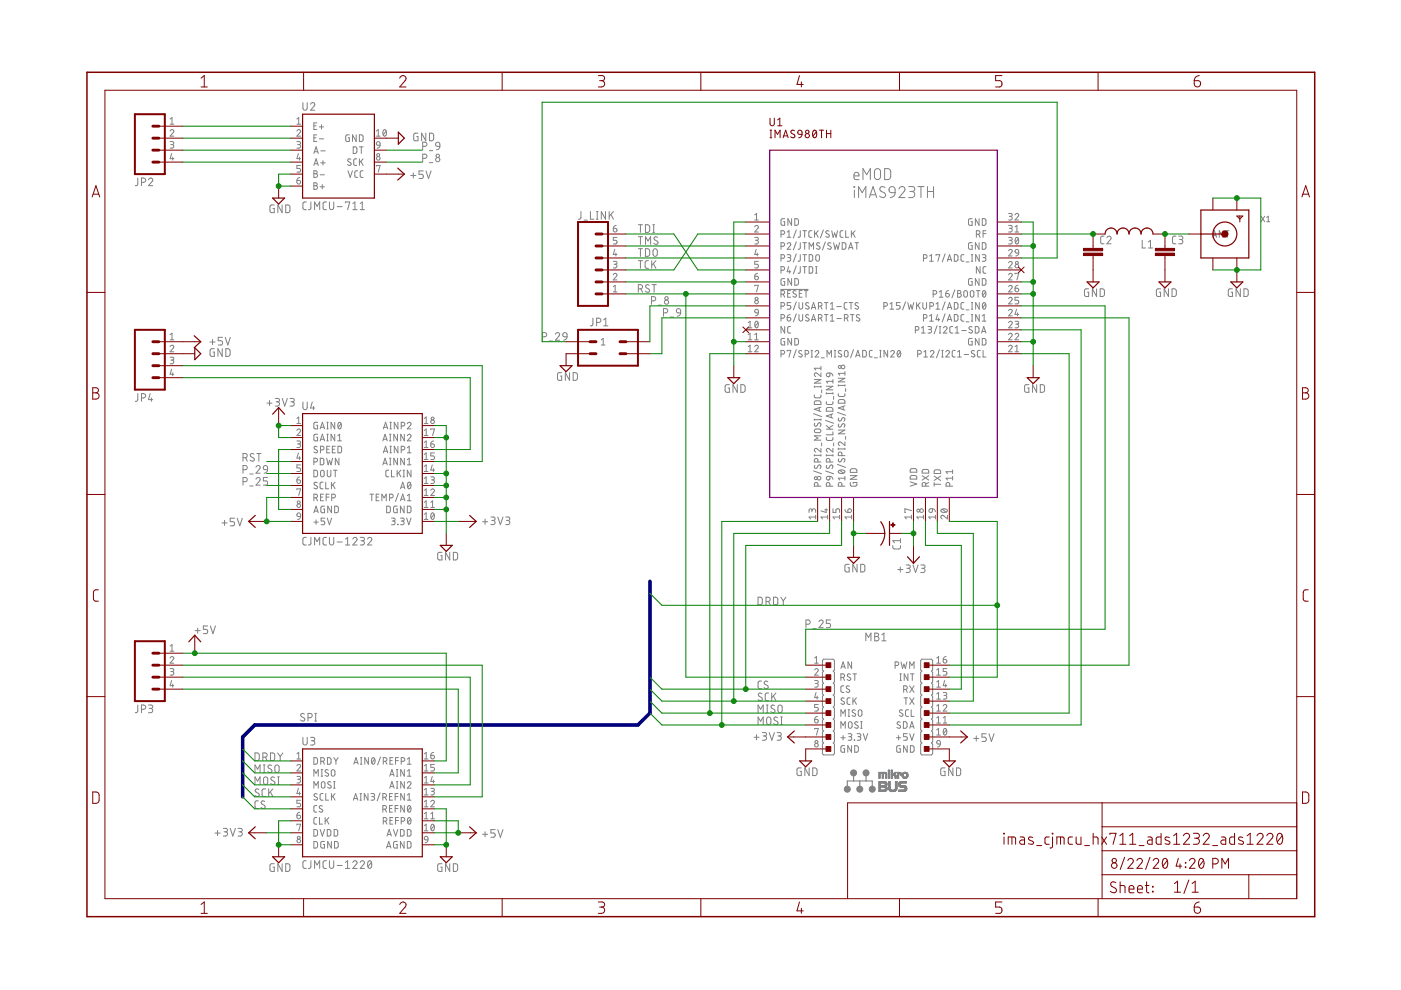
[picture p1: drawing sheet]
<svg xmlns="http://www.w3.org/2000/svg" width="297mm" height="210mm" viewBox="0 0 297 210" stroke-linecap="round" stroke-linejoin="round" font-family="sans-serif">
<g fill="none" stroke="#808080" stroke-width=".21">
<path d="M29.2 37.7v1.5l-.5 .2M30 38.7h.4a.46 .46 0 0 0 .5-.5 .46 .46 0 0 0-.5-.5h-.4v1.7M31.5 38.1a.45 .45 0 0 1 .6-.3 .45 .45 0 0 1 .2 .7l-.8 .9h.9M36.1 27.8a.39 .39 0 0 1 .5-.3 .39 .39 0 0 1 .1 .6l-.6 .8h.8M36.1 30l.6 .1 .2 .2-.2 .3h-.5M36.1 26.3h.8M36.1 25.3l.4-.4v1.4M36.4 32.6l-.3 1h.8M36.5 30.6a.38 .38 0 0 1 .4 .4 .38 .38 0 0 1-.4 .4h-.4M36.6 33.3v.7M62.9 27.8a.39 .39 0 0 1 .6-.3 .39 .39 0 0 1 .1 .6l-.7 .8h.8M62.9 30l.7 .1 .1 .2-.1 .3h-.5"/>
<path d="M62.9 38.2h.5a.39 .39 0 0 1 .3 .5 .39 .39 0 0 1-.4 .3 .39 .39 0 0 1-.4-.3zM62.9 25.3l.4-.4v1.4M62.9 26.3h.8M63.3 32.6l-.4 1h.8M63.3 30.6a.38 .38 0 0 1 .4 .4 .38 .38 0 0 1-.4 .4h-.4M63.5 33.3v.7M63.6 37.6l-.4 .2-.3 .4M63.7 35.1h-.8v.6h.5a.4 .4 0 0 1 .3 .4 .4 .4 0 0 1-.3 .4h-.5M64.2 21.8v1.1a.46 .46 0 0 0 .5 .5 .46 .46 0 0 0 .4-.5v-1.1M65.8 22.1a.44 .44 0 0 1 .7-.3 .44 .44 0 0 1 .1 .7l-.8 .9h.9M66.5 36.2l.7 .1v.3l-.3 .2a.39 .39 0 0 1 .4 .4 .39 .39 0 0 1-.4 .4h-.4zM66.5 38.8l.7 .1v.2l-.3 .3a.39 .39 0 0 1 .4 .4 .39 .39 0 0 1-.4 .4h-.4z"/>
<path d="M66.5 26.7h.5M66.5 29.2h.5M66.5 32.5l.5-1.4 .5 1.4M66.5 35.1l.5-1.4 .5 1.4M66.5 36.8h.4M66.5 39.4h.4M66.7 32.2h.7M66.7 34.7h.7M67.2 26.1h-.7v1.4h.7M67.2 28.6h-.7v1.4h.7M67.7 26.9h.9M67.7 29.4h.9"/>
<path d="M67.9 37.1h.9M67.9 39.6h.9M68 32h.9M68 34.5h.9M68.2 26.4v1M68.3 39.1v1M68.5 34.1v.9M73.8 36.2l.5 1.4 .4-1.4M74.1 28.6h-.6l-.2 .2v.9l.2 .3h.6v-.8h-.3M74.4 33.8l-.5-.1-.2 .3 .6 .5a.38 .38 0 0 1 0 .6 .38 .38 0 0 1-.6-.2M74.9 31.1l.5 .1 .2 .2 .1 .8-.3 .3h-.5zM75.5 28.6v1.4l-.8-1.4v1.4"/>
<path d="M75.6 33.7h-.4l-.2 .3v.9l.2 .2h.4M75.8 36.2h-.4l-.2 .3v.9l.2 .2h.4M76.2 28.6h.6l.2 .2v1l-.2 .2h-.6zM76.2 33.7v1.4M76.2 31.1h.8M76.5 34.2l.5 .9M76.6 31.1v1.4M77 36.2h-.4l-.2 .3v.9l.2 .2h.4M77 33.7l-.8 .8M79.8 28.9h.8M79.8 35.2v-.1h.8l-.4 1.4M79.8 27.8l.4-.3v1.4"/>
<path d="M79.9 30.1l.3-.1 .3 .1 .1 .7-.7-.1-.1-.3zM80.6 30.8l-.3 .5-.3 .1M81.3 27.6l.1-.1a.71 .71 0 0 1 .6 .7 .71 .71 0 0 1-.6 .7l-.2-.7zM81.9 27.8l-.6 .8M87.1 37.2h1.1M87.6 36.7v1.1M88.6 28.2l-.7 .1-.2 .1v1.2l.2 .2h.7v-.8h-.3M89.6 33.6h.5a.44 .44 0 0 0 .4-.5 .44 .44 0 0 0-.4-.4h-.5v1.6M89.6 31h.5a.44 .44 0 0 0 .4-.4 .44 .44 0 0 0-.4-.5h-.5v1.6M89.7 36.2h-.9v.8h.6a.45 .45 0 0 1 .4 .4 .45 .45 0 0 1-.4 .4h-.6M90.3 28.2v1.6l-.9-1.6v1.6M90.3 36.2l.5 1.6 .6-1.6"/>
<path d="M91 31.9h.8M91 34.5h.8M91.1 28.2l.6 .1 .2 .2v1.1l-.2 .2h-.6zM92.5 30.3l.3-.2 .3 .2 .2 .7-.8-.1-.1-.3zM93.3 31l-.2 .5-.6 .2M181.1 37.3h1a.55 .55 0 0 0-.4-.8 .55 .55 0 0 0-.6 .5l.1 1 .9 .1M181.1 39.6l.1 .1zM183 38.1v-2.3l.7 1.2 .8-1.2v2.3M185.5 36a.64 .64 0 0 1 .7-.2 .64 .64 0 0 1 .5 .6v1a.65 .65 0 0 1-.7 .7 .65 .65 0 0 1-.6-.7zM187.6 35.8h.8l.4 .4v1.4l-.4 .5h-.8zM187.6 39.8a.58 .58 0 0 0-.8-.2 .58 .58 0 0 0 0 .9l.7 .4a.59 .59 0 0 1 .1 .9 .59 .59 0 0 1-.9-.1l-.2-.1M188.6 39.8a.64 .64 0 0 1 .7-.2 .64 .64 0 0 1 .5 .6v.7h-.8a.62 .62 0 0 1-.4-1.1z"/>
<path d="M192.7 39.6h.7a.52 .52 0 0 1 .6 .5 .52 .52 0 0 1-.6 .5h-.5M194.6 39.6h1.3M195.3 39.6v2.3M196.6 39.6v2.3M197.9 39.6v2.3M58.1 43.5h-.5l-.3 .2-.1 1 .3 .4h.6v-.9h-.2M59.8 43.5v1.6l-.9-1.6v1.6M60.6 43.5h.6l.2 .3v1l-.2 .3h-.6zM64.9 42.8l-.6 .1-.1 .3 .1 1 .2 .2h.4M65.9 42.8v1.4l-.5 .2M66.7 44.4v-1.6l.5 .9 .6-.9v1.6M69.2 42.8l-.6 .1-.1 .3v1l.2 .2h.5"/>
<path d="M69.8 42.8v1.2a.46 .46 0 0 0 .5 .5 .46 .46 0 0 0 .5-.5v-1.2M71.5 43.8h1.1M73.2 43v-.2h.9l-.4 1.6M74.8 44.4h.9M74.8 43.2l.4-.4v1.6M76.4 44.4h.9M76.4 43.2l.4-.4v1.6M123.2 44.9l-.1 1.4-.5 .2M123.8 46.7h.7M125.2 44.9v1.6h.7M126.4 46.5h.4M126.4 44.9h.4"/>
<path d="M126.6 44.9v1.6M128.4 44.9v1.6l-.9-1.6v1.6M129.2 44.9v1.6M129.5 45.5l.6 1M130 58.3a.39 .39 0 0 1 .6-.3 .39 .39 0 0 1 .1 .6l-.7 .8h.8M130 55.4h.6l.2 .2-.2 .4h-.4M130 48.4h.5a.4 .4 0 0 1 .3 .4 .4 .4 0 0 1-.4 .4 .4 .4 0 0 1-.4-.4zM130.1 44.9l-.9 .9M130.3 52.9l-.3 1.1h.8M130.4 56a.39 .39 0 0 1 .4 .4 .39 .39 0 0 1-.4 .4h-.4M130.6 53.7v.6M130.7 47.8l-.5 .2-.2 .4"/>
<path d="M130.8 50.3h-.8v.6h.5a.4 .4 0 0 1 .3 .4 .4 .4 0 0 1-.3 .4h-.5M135.3 47.6h.9M135.3 50.2h.9M135.3 52.7h.9M135.3 55.3h.9M135.8 47.6v1.7M135.8 50.2v1.6M135.8 52.7v1.7M135.8 55.3v1.6M136.8 47.6l.7 .1 .2 .2 .1 .9-.3 .5h-.7zM136.8 52.7l.7 .1 .2 .2 .1 .9-.3 .4-.7 .1zM136.9 51.8v-1.6l.5 .9 .5-.9v1.6"/>
<path d="M137.5 55.3h-.5l-.2 .3v1.1l.2 .2h.5M138.2 55.3v1.6M138.4 47.6h.4M138.4 49.3h.4M138.5 55.9l.6 1M138.6 52.9l.3-.2 .3 .2 .2 1a.46 .46 0 0 1-.5 .5 .46 .46 0 0 1-.4-.5zM138.6 47.6v1.7M139.1 55.3l-.9 1M139.4 50.3l-.2-.1a.38 .38 0 0 0-.5 .1 .38 .38 0 0 0 .1 .6l.5 .2a.44 .44 0 0 1 0 .7 .44 .44 0 0 1-.7-.2M160 48.1a.38 .38 0 0 1 .6-.3 .38 .38 0 0 1 .1 .6l-.7 .8h.8M160 50.3l.6 .1 .2 .2-.2 .3h-.4M160 58.6h.5a.39 .39 0 0 1 .3 .4 .39 .39 0 0 1-.4 .3 .39 .39 0 0 1-.4-.3z"/>
<path d="M160 45.6l.4-.3v1.4M160 46.7h.8M160.3 52.9l-.3 1.1h.8M160.4 50.9a.39 .39 0 0 1 .4 .4 .39 .39 0 0 1-.4 .4h-.4M160.5 53.7v.6M160.6 58l-.5 .2-.1 .4M160.8 55.4h-.8v.6h.5a.4 .4 0 0 1 .3 .4 .4 .4 0 0 1-.3 .4h-.5M165.6 49.7h.4a.38 .38 0 0 0 .4-.4 .38 .38 0 0 0-.4-.4h-.4v1.4M165.6 52.2h.4a.38 .38 0 0 0 .4-.4 .38 .38 0 0 0-.4-.3h-.4v1.4M165.6 54.8h.4a.38 .38 0 0 0 .4-.4 .38 .38 0 0 0-.4-.4h-.4v1.4M165.6 57.3h.4a.38 .38 0 0 0 .4-.4 .38 .38 0 0 0-.4-.4h-.4v1.4M166.4 46.4h-.6l-.2 .2v.9l.2 .3h.6v-.8h-.3"/>
<path d="M166.4 59.1h-.6l-.2 .2v.9l.2 .3h.6v-.8h-.3M166.9 51.8a.38 .38 0 0 1 .5-.3 .38 .38 0 0 1 .2 .6l-.7 .8h.8M166.9 54h.6l.2 .2-.2 .4h-.5M166.9 49.2l.4-.3v1.4M166.9 50.3h.8M167.2 56.5l-.3 1.1h.8M167.3 54.6a.39 .39 0 0 1 .4 .4 .39 .39 0 0 1-.4 .4h-.4M167.4 57.3v.6M167.8 46.4v1.4l-.8-1.4v1.4M167.8 59.1v1.4l-.8-1.4v1.4M168.5 46.4h.5l.2 .2 .1 .8-.3 .3-.5 .1zM168.5 59.1h.5l.2 .2 .1 .8-.3 .3-.5 .1z"/>
<path d="M168.8 48.7l-.6 1.8M168.8 51.3l-.6 1.7M168.8 53.8l-.6 1.7M168.8 56.4l-.6 1.7M169.7 48.9v1.2l-.5 .2M169.7 51.5v1.2l-.5 .2M169.7 54v1.2l-.5 .2M169.7 56.5v1.2l-.5 .2M170.2 48.9h.8M170.2 51.5h.8M170.2 54h.8M170.2 56.5h.8"/>
<path d="M170.6 48.9v1.4M170.6 51.5v1.4M170.6 54v1.4M170.6 56.5v1.4M171.6 54h.5l.2 .2v.9l-.2 .3h-.5zM171.6 56.5l.5 .1 .2 .2v.9l-.2 .2h-.5zM171.6 52.9v-1.4l.4 .7 .5-.7v1.4M172.1 48.9h-.4l-.2 .3v.9l.2 .2h.4M172.7 48.9v1.4M172.9 56.5h.3M172.9 57.9h.3M173 49.4l.5 .9"/>
<path d="M173.1 54.1h.5l.1 .9a.39 .39 0 0 1-.4 .4 .39 .39 0 0 1-.3-.4zM173.1 56.5v1.4M173.5 48.9l-.8 .9M173.8 51.6l-.5-.1-.2 .3 .1 .2 .5 .3a.38 .38 0 0 1 0 .6 .38 .38 0 0 1-.6-.2M174.6 48.7l-.7 1.8M175 51.3l-.6 1.7M175.8 49l-.5-.1-.2 .3 .6 .5a.33 .33 0 0 1 .1 .5 .33 .33 0 0 1-.5 .1l-.2-.2M176.2 51.6l-.5-.1-.2 .3 .1 .2 .5 .3a.38 .38 0 0 1-.1 .6 .38 .38 0 0 1-.5-.2M176.3 48.9l.3 1.4 .4-.9 .3 .9 .3-1.4M176.7 51.5l.4 1.4 .3-1 .3 1 .3-1.4M178.6 51.5h.5l.2 .2v.9l-.2 .2-.5 .1zM178.7 48.9h-.4l-.2 .3v.9l.2 .2h.4"/>
<path d="M179.3 48.9v1.4h.6M179.9 52.9l.5-1.4 .4 1.4M180 52.5h.7M180.5 48.9v1.4M180.8 49.4l.5 .9M181.1 40.3v1.6M181.3 51.5h.7M181.3 48.9l-.8 .9M181.7 51.5v1.4M182 41.9v-2.3l.8 1.3 .8-1.3v2.3M184.3 41.9l.8-2.3 .8 2.3M184.5 41.3h1.2"/>
<path d="M189.8 40.9l-.3 .7-.8 .3M190.6 40.1a.64 .64 0 0 1 .9-.5 .64 .64 0 0 1 .2 1l-1.1 1.3h1.3M193.3 40.6a.65 .65 0 0 1 .7 .6 .65 .65 0 0 1-.7 .7h-.6M195.8 54.8h.4a.38 .38 0 0 0 .4-.4 .38 .38 0 0 0-.4-.4h-.4v1.4M196.6 40.6h1.3M197.1 55.4h.8M197.1 54.3l.4-.3v1.4M198.5 54.1v-.1h.7l-.4 1.4M200.4 53.8l-.6 1.7M200.9 55.4l.4-1.4 .5 1.4M201 55h.7M202.3 54h.6l.2 .2v.8l-.2 .4h-.6z"/>
<path d="M204.4 54h-.5l-.1 .3v.9l.1 .2h.5M204.8 55.5h.6M206 54h.2M206 55.4h.2M206.1 54v1.4M206.1 59.1h-.6l-.1 .2-.1 .9 .2 .3h.6v-.8h-.2M206.1 51.5h-.6l-.1 .1-.1 .9 .2 .3 .6 .1v-.8h-.2M206.1 46.4h-.6l-.1 .2-.1 .9 .2 .3h.6v-.8h-.2M207 49.7h.4a.38 .38 0 0 0 .4-.4 .38 .38 0 0 0-.4-.4h-.4v1.4M207.5 49.7l.3 .6M207.6 46.4v1.4l-.8-1.4v1.4M207.6 51.5v1.4l-.8-1.4v1.4"/>
<path d="M207.6 59.1v1.4l-.8-1.4v1.4M207.6 54v1.4l-.7-1.4v1.4M207.8 56.5v1.4l-.8-1.4v1.4M208.3 59.1h.5l.2 .2v.9l-.2 .2-.5 .1zM208.3 54h.6l.1 .2-.1 .4h-.5M208.3 51.5h.5l.2 .2v.9l-.2 .2-.5 .1zM208.3 46.4h.5l.2 .2v.9l-.2 .2-.5 .1zM208.4 49.5h.6M208.7 54.6a.39 .39 0 0 1 .3 .4 .39 .39 0 0 1-.3 .4h-.4M209 56.5l-.4 .1-.2 .2v.9l.2 .2h.4M209 48.9h-.6v1.4M213.8 58.3a.38 .38 0 0 1 .6-.3 .38 .38 0 0 1 .1 .6l-.7 .8h.8"/>
<path d="M213.8 55.7a.38 .38 0 0 1 .6-.3 .38 .38 0 0 1 .1 .6l-.7 .8h.8M213.8 53.2a.38 .38 0 0 1 .6-.3 .38 .38 0 0 1 .1 .6l-.7 .8h.8M213.8 50.3l.6 .1 .2 .2-.2 .3h-.4M213.8 47.8h.6l.2 .2-.2 .4h-.4M213.8 45.3h.6l.2 .2-.2 .3-.4 .1M214.2 50.9a.39 .39 0 0 1 .4 .4 .39 .39 0 0 1-.4 .4h-.4M214.2 48.4a.39 .39 0 0 1 .4 .4 .39 .39 0 0 1-.4 .4h-.4M214.2 45.9a.39 .39 0 0 1 .4 .4 .39 .39 0 0 1-.4 .4h-.4M215.2 45.6a.39 .39 0 0 1 .5-.3 .39 .39 0 0 1 .2 .6l-.7 .8h.8M215.2 49.2h.8M215.2 58.1v-.1h.8l-.4 1.4M215.2 48.1l.4-.3v1.4"/>
<path d="M215.3 53h.6l.1 .7-.7-.1-.1-.3zM215.4 50.4l.2-.1a.83 .83 0 0 1 0 1.4 .88 .88 0 0 1-.2-1.3zM215.9 50.7l-.6 .7M216 53.7l-.3 .4-.3 .2M234.1 50.1h-.5l-.2 .3v1.1l.2 .2h.5M234.7 50.4a.44 .44 0 0 1 .6-.3 .44 .44 0 0 1 .1 .7l-.7 .9h.9M242.2 50.9v1.7h.7M243.5 52.6h.9M243.5 51.3l.4-.4v1.7M249.3 50.1h-.5l-.2 .3v1.1l.2 .2h.5M249.9 50.1h.5a.36 .36 0 0 1 .4 .3 .36 .36 0 0 1-.4 .4h-.3M250.4 50.8a.46 .46 0 0 1 .4 .4 .46 .46 0 0 1-.4 .5h-.5"/>
<path d="M257 50.3l.5-1.4 .4 1.4M257.1 50h.7M259.3 48.9v1.4l-.8-1.4v1.4M259.8 48.9h.8M260.2 48.9v1.4M267.4 45.8l.7 1.2M268.1 45.8l-.7 1.2M268.6 47h.6M268.6 46.1l.3-.3v1.2M36.1 73.5a.38 .38 0 0 1 .5-.3 .38 .38 0 0 1 .1 .6l-.6 .8h.8M36.1 75.7l.6 .1 .2 .2-.2 .3h-.5M36.1 72.1h.8"/>
<path d="M36.1 71l.4-.3v1.4M36.4 78.3l-.3 1.1h.8M36.5 76.3a.39 .39 0 0 1 .4 .4 .39 .39 0 0 1-.4 .4h-.4M36.6 79v.7M44.5 72.5h1.1M45.1 72v1.1M45.4 73.9l-.6 .1-.2 .2-.1 1 .3 .3 .6 .1v-.9h-.2M47.1 73.9v1.7l-.9-1.7v1.7M47.2 71.5h-.9v.7h.5a.46 .46 0 0 1 .4 .5 .46 .46 0 0 1-.4 .5h-.5M47.8 71.5l.5 1.7 .5-1.7M47.9 73.9l.6 .1 .2 .2 .1 .9-.3 .4-.6 .1zM115 71.4h.5a.46 .46 0 0 0 .4-.4 .46 .46 0 0 0-.4-.5h-.5v1.6"/>
<path d="M116.4 72.3h.8M117.8 70.9a.45 .45 0 0 1 .6-.4 .45 .45 0 0 1 .1 .7l-.7 .9h.9M119.1 79h-.7l-.2 .2v1.1l.2 .3h.7v-.9h-.3M119.4 70.6l.4-.1 .3 .1 .1 .8-.8-.1-.1-.3zM120.2 71.4l-.3 .6-.4 .1M120.8 79v1.6l-.9-1.6v1.6M121.5 79l.7 .1 .2 .2v.9l-.2 .4h-.7zM125.7 67.5v1.4l-.2 .2h-.3M126.5 68.4h.4a.46 .46 0 0 0 .5-.5 .46 .46 0 0 0-.5-.4h-.4v1.6M127.5 73.2h.8M127.5 72.1l.4-.3v1.4M128 69.1h.9"/>
<path d="M128 67.8l.4-.3v1.6M130 61.9h.8M130 60.8l.4-.3v1.4M135.3 61.3h.5a.46 .46 0 0 0 .4-.5 .46 .46 0 0 0-.4-.5h-.5v1.7M135.9 61.3l.3 .7M137.6 60.5l-.1-.1a.38 .38 0 0 0-.6 .1 .38 .38 0 0 0 .2 .5l.5 .3a.44 .44 0 0 1-.1 .7 .44 .44 0 0 1-.7-.3M138.1 63.8h.5a.46 .46 0 0 0 .4-.5 .46 .46 0 0 0-.4-.4h-.5v1.6M138.2 60.3h.9M138.7 60.3v1.7M139.6 64.7h.7M140.7 66.3h.4a.46 .46 0 0 0 .5-.4 .46 .46 0 0 0-.5-.5h-.4v1.7M142.1 67.2h.7"/>
<path d="M143.5 65.6l.3-.2 .4 .2 .1 .7-.8-.1-.1-.3zM144.3 66.3l-.3 .6-.4 .2M158.6 68.4l.4-.3v1.4M158.6 71l.4-.3v1.4M158.6 73.5l.4-.3v1.4M158.6 69.5h.8M158.6 72.1h.8M158.6 74.6h.8M160 73.5a.38 .38 0 0 1 .6-.3 .38 .38 0 0 1 .1 .6l-.7 .8h.8M160 71l.4-.3v1.4M160 60.6v-.1h.8l-.4 1.4M160 72.1h.8"/>
<path d="M160.1 65.7h.6l.1 .6h-.7zM160.2 68.2l.2-.1a.83 .83 0 0 1 0 1.4 .88 .88 0 0 1-.2-1.3zM160.7 68.4l-.6 .8M160.8 66.3l-.1 .4-.5 .3M165.5 61.4h5.8M165.6 62.4h.4a.38 .38 0 0 0 .4-.4 .38 .38 0 0 0-.4-.4h-.4v1.4M165.6 64.9h.4a.38 .38 0 0 0 .4-.4 .38 .38 0 0 0-.4-.3h-.4v1.4M165.6 67.5h.4a.38 .38 0 0 0 .4-.4 .38 .38 0 0 0-.4-.4h-.4v1.4M165.6 75.1h.4a.39 .39 0 0 0 .4-.4 .39 .39 0 0 0-.4-.4h-.4v1.4M166.1 62.4l.3 .6M166.4 71.8h-.5l-.3 .2v.9l.2 .2 .6 .1v-.8h-.3M166.4 69.2v1.4l-.8-1.4v1.4"/>
<path d="M166.9 67.3h.5a.39 .39 0 0 1 .3 .4 .39 .39 0 0 1-.4 .4 .39 .39 0 0 1-.4-.4zM166.9 74.5v-.2h.8l-.4 1.4M167 62.2h.5M167.5 66.7l-.3 .1-.3 .5M167.6 69.2l-.4 .1-.2 .2v.9l.2 .2h.4M167.6 61.6h-.6v1.4h.6M167.7 64.2h-.8v.6h.5a.4 .4 0 0 1 .3 .4 .4 .4 0 0 1-.3 .4h-.5M167.8 71.8v1.4l-.8-1.4v1.4M168.5 71.8h.5l.2 .2 .1 .8-.3 .3-.5 .1zM168.8 61.7a.35 .35 0 0 0-.5 0 .35 .35 0 0 0 0 .5l.4 .2a.39 .39 0 0 1 0 .6 .39 .39 0 0 1-.6-.2M168.8 64l-.6 1.7M168.8 66.5l-.6 1.7"/>
<path d="M168.8 74.1l-.6 1.8M169.4 64.2v1a.39 .39 0 0 0 .4 .4 .39 .39 0 0 0 .4-.4v-1M169.4 66.7v1a.39 .39 0 0 0 .4 .4 .39 .39 0 0 0 .4-.4v-1M169.5 62.2h.4M170 74.4l-.3-.1-.3 .3v.2l.5 .3a.35 .35 0 0 1 .1 .5 .35 .35 0 0 1-.6 0l-.1-.1M170.1 61.6h-.6v1.4h.6M170.5 61.6h.8M170.7 75.1h.4a.39 .39 0 0 0 .4-.4 .39 .39 0 0 0-.4-.4h-.4v1.4M170.9 61.6v1.4M171.5 64.3l-.5-.1-.2 .3 .1 .2 .5 .3a.35 .35 0 0 1 0 .5 .35 .35 0 0 1-.5-.1l-.1-.1M171.5 66.8l-.5-.1-.2 .3 .1 .2 .5 .3a.35 .35 0 0 1 0 .5 .35 .35 0 0 1-.5 0l-.1-.1M172 74.3h.3"/>
<path d="M172 75.7h.3M172 65.6l.5-1.4 .5 1.4M172 68.1l.5-1.4 .5 1.4M172.1 65.2h.7M172.1 67.7h.7M172.1 74.3v1.4M172.8 74.6a.38 .38 0 0 1 .6-.3 .38 .38 0 0 1 .1 .6l-.7 .8h.8M173.5 64.9h.4a.38 .38 0 0 0 .4-.4 .38 .38 0 0 0-.4-.3h-.4v1.4M173.5 67.5h.4a.38 .38 0 0 0 .4-.4 .38 .38 0 0 0-.4-.4h-.4v1.4M174 64.9l.3 .7M174 67.5l.3 .6M174.1 79.1v.7l-.8-.6a.39 .39 0 0 0-.6 .1 .39 .39 0 0 0 .3 .5"/>
<path d="M174.1 77.7v.8M174.1 78.1h-1.4l.3 .4M174.1 75.9h.7M174.8 64.2h.8M174.8 66.7h.8M175.2 64.2v1.4M175.2 66.7v1.4M175.3 79.2l.7-.1v.5a.39 .39 0 0 1-.6 .2 .39 .39 0 0 1-.1-.6zM175.3 75.7v-1.4l.5 .8 .5-.8v1.4M176 79.1l.3 .1 .3 .5M176.1 65.6h.7M176.1 64.5l.3-.3v1.4"/>
<path d="M176.1 67l.3-.3v1.4M176.1 68.1h.7M176.9 74.3h.3M176.9 75.7h.3M177 74.3v1.4M177.4 65h1M177.4 67.5h1M178.4 74.4l-.3-.1-.4 .3 .8 .7a.39 .39 0 0 1-.3 .4 .39 .39 0 0 1-.5-.2M179 67.5h.4a.38 .38 0 0 0 .4-.4 .38 .38 0 0 0-.4-.4h-.4v1.4M179.1 74.4l.3-.1 .3 .1 .1 .9a.39 .39 0 0 1-.4 .4 .39 .39 0 0 1-.4-.4zM179.1 78.8v.8M179.1 79.2h-1.4l.3 .4"/>
<path d="M179.5 67.5l.3 .6M179.6 64.2h-.4l-.2 .3v.9l.6 .2M180 64.2h.8M180.3 66.7h.8M180.4 64.2v1.4M180.7 66.7v1.4M181 74.1l-.7 1.8M181.4 75.7l.5-1.4 .5 1.4M181.5 75.4h.7M182 64.3l-.5-.1-.2 .3 .6 .5a.35 .35 0 0 1 0 .5 .35 .35 0 0 1-.5-.1l-.1-.1M182.2 66.8l-.4-.1-.2 .3 .7 .7a.39 .39 0 0 1-.3 .4 .39 .39 0 0 1-.5-.2M182.9 74.3h.6l.1 .2 .1 .8-.2 .4h-.6z"/>
<path d="M184.9 74.3h-.4l-.2 .3v.9l.2 .2h.4M185.4 75.9h.6M186.5 74.3h.3M186.5 75.7h.3M186.7 74.3v1.4M187.4 64.9h.4a.38 .38 0 0 0 .4-.4 .38 .38 0 0 0-.4-.3h-.4v1.4M188.2 74.3v1.4l-.8-1.4v1.4M188.7 64.5l.4-.3v1.4M188.7 65.6h.8M188.8 74.6a.39 .39 0 0 1 .6-.3 .39 .39 0 0 1 .1 .6l-.7 .8h.8M190.4 74.4l.1-.1a.69 .69 0 0 1 .5 .7 .69 .69 0 0 1-.5 .7l-.3-.4zM190.8 64.2h-.7v.6h.4a.4 .4 0 0 1 .3 .4 .4 .4 0 0 1-.3 .4h-.4"/>
<path d="M190.9 74.6l-.6 .8M192 64l-.6 1.7M192.5 64.2l.3 1.4 .3-1 .3 1 .3-1.4M194.1 70h.4a.38 .38 0 0 0 .3-.4 .38 .38 0 0 0-.3-.4h-.4v1.4M194.3 64.2v1.4M194.6 75.1h.4a.39 .39 0 0 0 .3-.4 .39 .39 0 0 0-.3-.4h-.4v1.4M194.6 64.7l.5 .9M195.1 64.2l-.8 .8M195.4 70.6h.8M195.4 69.5l.3-.3v1.4M195.7 64.2v1a.39 .39 0 0 0 .4 .4 .39 .39 0 0 0 .3-.4v-1M195.8 67.5h.4a.38 .38 0 0 0 .4-.4 .38 .38 0 0 0-.4-.4h-.4v1.4"/>
<path d="M195.9 75.7h.8M195.9 74.6l.4-.3v1.4M196.7 69.2l.6 .1 .2 .2-.2 .3h-.4M197.1 68.1h.8M197.1 67l.4-.3v1.4M197.1 69.8a.38 .38 0 0 1 .4 .4 .38 .38 0 0 1-.4 .4h-.4M197.1 64.9h.4a.38 .38 0 0 0 .4-.4 .38 .38 0 0 0-.4-.3h-.4v1.4M197.3 74.6a.38 .38 0 0 1 .5-.3 .38 .38 0 0 1 .1 .6l-.6 .8h.7M197.8 62.4h.4a.38 .38 0 0 0 .4-.4 .38 .38 0 0 0-.4-.4h-.4v1.4M198.5 65.6h.7M198.5 64.5l.3-.3v1.4M198.7 69.1l-.6 1.7"/>
<path d="M198.8 66.7l-.3 1.1h.7M199 67.5v.6M199.1 63h.8M199.1 61.9l.4-.3v1.4M199.2 70.6h.3M199.2 69.2h.3M199.2 74.1l-.7 1.8M199.3 69.2v1.4M199.7 74.3h.3M199.7 75.7h.3M199.8 74.3v1.4M200 69.5a.38 .38 0 0 1 .6-.2 .38 .38 0 0 1 .1 .5l-.7 .8h.8"/>
<path d="M200.4 66.5l-.6 1.7M200.4 64l-.6 1.7M200.5 62.2h.5a.39 .39 0 0 1 .3 .5 .39 .39 0 0 1-.4 .3 .39 .39 0 0 1-.4-.4zM200.5 74.6a.38 .38 0 0 1 .6-.3 .38 .38 0 0 1 .1 .6l-.7 .8h.8M200.9 68.1l.4-1.4 .5 1.4M200.9 65.6l.4-1.4 .5 1.4M201 65.2h.7M201 67.7h.7M201.1 61.6l-.3 .1-.3 .5M202 69.2l-.4 .1-.2 .2v.9l.2 .2h.4M202.3 66.7h.6l.2 .2v.8l-.2 .4h-.6zM202.3 64.2h.6l.2 .2v.8l-.2 .3-.6 .1z"/>
<path d="M202.4 61.4l-.6 1.8M202.5 74.3h-.4l-.2 .3v.9l.2 .2h.4M202.5 70.6h.8M202.5 69.5l.4-.3v1.4M203 61.6l.7 .1v.3l-.3 .2a.39 .39 0 0 1 .4 .4 .39 .39 0 0 1-.4 .4h-.4zM203 62.2h.4M203 75.7h.8M203 74.6l.4-.3v1.4M203.9 70.1h1M204.4 66.7h-.5l-.1 .3v.9l.2 .2h.4M204.4 64.2h-.5l-.1 .3v.9l.6 .2M204.4 75.2h1"/>
<path d="M204.4 61.7h.6l.1 .9a.39 .39 0 0 1-.4 .4 .39 .39 0 0 1-.4-.4zM204.8 68.2h.6M204.8 65.7h.6M205.8 61.7h.6l.1 .9a.38 .38 0 0 1-.4 .4 .38 .38 0 0 1-.4-.4zM206 64.2h.2M206 65.6h.2M206 66.7h.2M206 68.1h.2M206.1 69.3a.35 .35 0 0 0-.5 0 .35 .35 0 0 0 0 .5l.4 .2a.35 .35 0 0 1 .1 .6 .35 .35 0 0 1-.6-.1l-.1-.1M206.1 64.2v1.4M206.1 66.7v1.4M206.1 71.8h-.4l-.3 .2-.1 .9 .2 .2 .6 .1v-.8h-.2"/>
<path d="M206.6 74.4a.35 .35 0 0 0-.5 0 .35 .35 0 0 0 0 .5l.4 .2a.32 .32 0 0 1 .1 .5 .32 .32 0 0 1-.4 .1l-.3-.2M206.8 69.2l.5 .1 .2 .2 .1 .7-.3 .4h-.5zM207 61.6h.8M207.4 61.6v1.4M207.6 71.8v1.4l-.8-1.4v1.4M207.6 64.2v1.4l-.7-1.4v1.4M207.6 66.7v1.4l-.7-1.4v1.4M207.9 74.3h-.5l-.2 .3v.9l.2 .2h.5M208.1 70.6l.5-1.4 .4 1.4M208.2 70.3h.7M208.3 71.8h.5l.2 .2v.9l-.2 .2-.5 .1zM208.3 68.1h.7"/>
<path d="M208.3 67l.4-.3v1.4M208.4 74.3v1.4h.6M208.4 64.2h.3a.83 .83 0 0 1 0 1.4 .88 .88 0 0 1-.3-1.4zM208.4 61.7l.3-.1a.83 .83 0 0 1 0 1.4 .88 .88 0 0 1-.3-1.3zM209 64.5l-.7 .7M209 61.9l-.7 .8M213.8 73.5a.38 .38 0 0 1 .6-.3 .38 .38 0 0 1 .1 .6l-.7 .8h.8M213.8 71a.38 .38 0 0 1 .6-.3 .38 .38 0 0 1 .1 .6l-.7 .8h.8M213.8 68.4a.38 .38 0 0 1 .6-.3 .38 .38 0 0 1 .1 .6l-.7 .8h.8M213.8 65.9a.38 .38 0 0 1 .6-.3 .38 .38 0 0 1 .1 .6l-.7 .8h.8M213.8 63.3a.38 .38 0 0 1 .6-.2 .38 .38 0 0 1 .1 .5l-.7 .8h.8M213.8 60.8a.38 .38 0 0 1 .6-.3 .38 .38 0 0 1 .1 .6l-.7 .8h.8"/>
<path d="M215.2 71a.39 .39 0 0 1 .5-.3 .39 .39 0 0 1 .2 .6l-.7 .8h.8M215.2 68.1h.6l.2 .2-.2 .4h-.4M215.2 61.1h.5a.39 .39 0 0 1 .3 .4 .39 .39 0 0 1-.4 .4 .39 .39 0 0 1-.4-.4zM215.2 74.6h.8M215.2 73.5l.4-.3v1.4M215.5 65.6l-.3 1.1h.8M215.6 68.7a.39 .39 0 0 1 .4 .4 .39 .39 0 0 1-.4 .4h-.4M215.8 66.3v.7M215.8 60.5l-.3 .1-.3 .5M216 63h-.8v.6h.5a.4 .4 0 0 1 .3 .4 .4 .4 0 0 1-.3 .4h-.5M230.8 61.2h-.5l-.3 .3-.1 1 .2 .3 .7 .1v-.9h-.2M232.5 61.2v1.7l-.9-1.7v1.7"/>
<path d="M233.3 61.2l.6 .1 .2 .2 .1 .9-.3 .4-.6 .1zM246.1 61.2h-.6l-.3 .3v1l.2 .3 .7 .1v-.9h-.3M247.7 61.2v1.7l-.9-1.7v1.7M248.5 61.2l.6 .1 .3 .2v.9l-.3 .4-.6 .1zM261.3 61.2h-.5l-.4 .3v1l.2 .3 .7 .1v-.9h-.3M263 61.2v1.7l-.9-1.7v1.7M263.7 61.2l.7 .1 .2 .2v.9l-.2 .4-.7 .1zM29.2 83.5v1.4l-.5 .2M30 84.4h.4a.46 .46 0 0 0 .5-.5 .46 .46 0 0 0-.5-.4h-.4v1.6M31.8 83.5l-.3 1.2h.9M32.1 84.4v.7M51.5 99.6h.5a.44 .44 0 0 0 .4-.5 .44 .44 0 0 0-.4-.4h-.5v1.6"/>
<path d="M51.5 97h.5a.44 .44 0 0 0 .4-.4 .44 .44 0 0 0-.4-.4h-.5v1.6M52.1 97l.3 .8M53.8 96.3l-.5-.1-.2 .3v.3l.7 .4a.42 .42 0 0 1 0 .5 .42 .42 0 0 1-.6 0l-.2-.1M54.3 99.1a.44 .44 0 0 1 .6-.4 .44 .44 0 0 1 .1 .7l-.7 .9h.9M54.4 96.2h.9M54.9 96.2v1.6M56 98.8l.3-.1 .3 .1 .1 .8-.8-.1-.1-.4zM56.6 85.5h1.1M56.7 99.6l-.1 .4-.6 .3M57.1 84.9v1.1M58.4 84.5h.5a.36 .36 0 0 1 .4 .3 .36 .36 0 0 1-.4 .4h-.4M58.8 85.2a.46 .46 0 0 1 .5 .5 .46 .46 0 0 1-.5 .4h-.4"/>
<path d="M59.8 84.5l.6 1.6 .5-1.6M61.5 84.5h.5a.36 .36 0 0 1 .4 .3 .36 .36 0 0 1-.4 .4h-.3M61.9 85.2a.46 .46 0 0 1 .5 .5 .46 .46 0 0 1-.5 .4h-.4M62.9 93.5h.7l.1 .2-.1 .4h-.5M62.9 91.3a.38 .38 0 0 1 .6-.3 .38 .38 0 0 1 .1 .6l-.7 .8h.8M62.9 88.7l.4-.3v1.4M62.9 89.8h.8M63.3 96l-.4 1.1h.8M63.3 94.1a.38 .38 0 0 1 .4 .4 .38 .38 0 0 1-.4 .4h-.4M63.5 96.8v.6M63.7 98.6h-.8v.6h.5a.39 .39 0 0 1 .3 .4 .39 .39 0 0 1-.3 .4h-.5M64.2 85.2v1.2a.46 .46 0 0 0 .5 .5 .46 .46 0 0 0 .4-.5v-1.2"/>
<path d="M66.2 85.2l-.4 1.3h.9M66.5 86.1v.8M66.5 97.9h.4a.39 .39 0 0 0 .4-.4 .39 .39 0 0 0-.4-.3h-.4v1.4M66.5 99.7h.6l.2 .2v.8l-.2 .4h-.6zM67.2 94.7l-.4-.1-.2 .3 .1 .3 .5 .2a.32 .32 0 0 1 .1 .5 .32 .32 0 0 1-.5 .1l-.3-.2M67.3 92.1h-.6l-.1 .2-.1 .9 .2 .3h.6v-.8h-.2M67.3 89.5l-.6 .1-.1 .1-.1 .9 .2 .3h.6v-.7h-.2M67.9 93.5l.4-1.4 .5 1.4M67.9 90.9l.4-1.4 .5 1.4M67.9 97.2h.5l.2 .2v.9l-.2 .2-.5 .1zM67.9 95.4h.4a.39 .39 0 0 0 .4-.4 .39 .39 0 0 0-.4-.4h-.4v1.4M68 93.1h.7"/>
<path d="M68 90.6h.7M68.1 99.8l.2-.1 .4 .2v.8a.38 .38 0 0 1-.4 .4 .38 .38 0 0 1-.3-.4zM69.3 97.2l.3 1.4 .3-1 .3 1 .3-1.4M69.3 95.2h.4M69.3 90.9h.3M69.3 93.5h.3M69.3 92.1h.3M69.3 89.5h.3M69.4 99.7v1a.38 .38 0 0 0 .4 .4 .38 .38 0 0 0 .3-.4v-1M69.4 89.5v1.4M69.4 92.1v1.4M69.9 94.6h-.6v1.4h.6"/>
<path d="M70.5 95.2h.4M70.7 99.7h.8M71 89.5v1.4l-.8-1.4v1.4M71 92.1v1.4l-.8-1.4v1.4M71.1 99.7v1.4M71.1 94.6h-.6v1.4h.6M71.6 93.5h.8M71.6 92.4l.4-.3v1.4M71.6 94.6l.6 .1 .2 .2v.9l-.2 .2h-.6zM71.8 89.6h.1a.74 .74 0 0 1 .5 .6 .74 .74 0 0 1-.4 .7 .87 .87 0 0 1-.2-1.3zM71.9 97.2v1.4l-.8-1.4v1.4M72.3 89.9l-.6 .7"/>
<path d="M81.2 98.6l.4-1.4 .5 1.4M81.2 93.5l.4-1.4 .5 1.4M81.3 96l.4-1.4 .5 1.4M81.3 90.9l.4-1.4 .5 1.4M81.3 93.1h.7M81.3 98.2h.7M81.4 90.6h.7M81.4 95.7h.7M82.4 99.7h-.4l-.2 .3v.9l.2 .2h.4M82.6 97.2h.3M82.6 98.6h.3M82.6 93.5h.3"/>
<path d="M82.6 92.1h.3M82.7 90.9h.3M82.7 94.6h.3M82.7 96h.3M82.7 89.5h.3M82.7 92.1v1.4M82.7 97.2v1.4M82.8 89.5v1.4M82.8 94.6v1.4M83 99.7v1.4h.6M84.2 99.7v1.4M84.3 92.1v1.4l-.8-1.4v1.4"/>
<path d="M84.3 97.2v1.4l-.8-1.4v1.4M84.4 89.5v1.4l-.8-1.4v1.4M84.4 94.6v1.4l-.8-1.4v1.4M85 99.7l-.8 .8M85.1 95.4h.3a.39 .39 0 0 0 .4-.4 .39 .39 0 0 0-.4-.4h-.3v1.4M85.1 90.3h.3a.39 .39 0 0 0 .4-.4 .39 .39 0 0 0-.4-.4h-.3v1.4M85.4 99.7h.4M85.6 99.7v1.4M85.7 92.1v1.4l-.7-1.4v1.4M85.7 97.2v1.4l-.7-1.4v1.4M86.4 92.4a.39 .39 0 0 1 .5-.3 .39 .39 0 0 1 .1 .6l-.6 .8h.7M86.4 89.9a.39 .39 0 0 1 .5-.3 .39 .39 0 0 1 .1 .6l-.6 .7h.7"/>
<path d="M86.4 94.9l.4-.3v1.4M86.4 97.5l.4-.3v1.4M86.4 98.6h.7M86.4 96h.7M87.1 99.7v1.4l-.7-1.4v1.4M90 88.7l.4-.3v1.4M90 91.3l.4-.3v1.4M90 93.8l.4-.3v1.4M90 96.4l.4-.4v1.4M90 98.9l.4-.3v1.4M90 100h.7M90 94.9h.7"/>
<path d="M90 92.4h.7M90 89.8h.7M90 97.4h.7M91.3 94.1h.5a.39 .39 0 0 1 .3 .5 .39 .39 0 0 1-.4 .3 .39 .39 0 0 1-.4-.4zM91.3 91.1v-.1h.8l-.4 1.4M91.7 98.6l-.4 1.1h.8M91.9 99.4v.6M91.9 93.5l-.5 .3-.1 .3M92.1 96h-.8v.7h.5a.39 .39 0 0 1 .3 .3 .39 .39 0 0 1-.3 .4h-.5M154.6 81.6h-.6l-.2 .2v1.3l.8 .1v-.9h-.2M156.3 81.6v1.6l-.9-1.6v1.6M157.1 81.6h.6l.2 .2 .1 .9-.3 .4-.6 .1z"/>
<path d="M172.5 99.8l1.7 .7M172.5 87.7l1.7 .6M172.7 83.7v.5l.3 .1h.9l.1-.1 .1-.5M172.7 81.9v.2M172.7 88.8v.3M172.7 96.4v.3M172.7 96.5h1.4M172.7 89h1.4M172.7 82h1.4M172.7 80.5h1.4l-1.4 .7h1.4M172.8 98.7a.35 .35 0 0 0-.1 .5 .35 .35 0 0 0 .5 0l.3-.5a.38 .38 0 0 1 .6 .1 .38 .38 0 0 1-.2 .6M172.8 91.1l.9-.1a.39 .39 0 0 1 .4 .3 .39 .39 0 0 1-.4 .4l-.9-.1z"/>
<path d="M172.8 89.7l-.1 .5 .3 .2 .5-.6a.39 .39 0 0 1 .6 0 .39 .39 0 0 1-.2 .6M172.8 85.1l1-.1 .2 .2 .1 .6h-1.4zM173.4 98v-.4a.38 .38 0 0 0-.4-.4 .38 .38 0 0 0-.3 .4v.4h1.4M173.7 86.4v.7M174.1 95.1v.7l-.8-.6a.38 .38 0 0 0-.6 .1 .38 .38 0 0 0 .3 .5M174.1 81.9v.2M174.1 88.8v.3M174.1 96.4v.3M174.1 92.4h-1.4l.7 .5-.7 .4h1.4M174.1 86.3l-1.4 .5 1.4 .4M174.2 82.7v.6M174.2 93.9v.6"/>
<path d="M175 99.8l1.7 .7M175 89.1l1.7 .6M175.2 92.8v.4l.3 .2h.9l.2-.2v-.4M175.2 85.2v.4l.3 .2 .9-.1 .2-.1v-.4M175.2 83.2v.4M175.2 96.4v.3M175.2 96.5h1.4M175.2 91h1.4M175.2 90.2l.8 .8M175.2 83.4h1.4M175.2 81.9h1.4l-1.4 .8h1.4M175.3 98.7a.35 .35 0 0 0-.1 .5 .35 .35 0 0 0 .6 0l.2-.5a.35 .35 0 0 1 .5 0 .35 .35 0 0 1 0 .5l-.1 .2"/>
<path d="M175.3 86.5l1-.1 .3 .2v.6h-1.4zM176 98v-.4a.38 .38 0 0 0-.4-.4 .38 .38 0 0 0-.4 .4v.4h1.4M176.2 87.9v.7M176.6 95.1v.7l-.8-.6a.38 .38 0 0 0-.6 .1 .38 .38 0 0 0 .3 .5M176.6 80.5v.7M176.6 83.2v.4M176.6 91.6v.6h-1.4M176.6 96.4v.3M176.6 90.2l-.9 .5M176.6 87.7l-1.4 .5 1.4 .5M176.6 80.9h-1.4l.3 .3M176.7 84.1v.6"/>
<path d="M176.7 93.9v.6M177.6 98.5l1.7 .6M177.6 87.4l1.7 .7M177.7 83.5l.1 .4 .2 .2h.9l.2-.2v-.4M177.7 81.6v.3M177.7 95v.3M177.7 95.2h1.4M177.7 91.2h1.4l-1.4 .8h1.4M177.7 81.7h1.4M177.7 80.2h1.4l-1.4 .8h1.4M177.8 99.8a.78 .78 0 0 1 1.3 .3 .77 .77 0 0 1-1.3-.2zM177.8 97.3v.4l.2 .2h.2l.3-.5a.35 .35 0 0 1 .6-.1 .35 .35 0 0 1-.1 .6l-.1 .1"/>
<path d="M177.8 89.9v.5l.2 .2 .2-.1 .3-.5a.35 .35 0 0 1 .6-.1 .35 .35 0 0 1-.1 .6l-.1 .1M177.8 88.6a.35 .35 0 0 0 0 .6 .35 .35 0 0 0 .5-.1l.2-.4a.39 .39 0 0 1 .7 .1 .39 .39 0 0 1-.3 .5M177.8 84.8h1.1l.2 .1v.6h-1.4zM178 99.7l.8 .6M178.5 96.6v-.4a.38 .38 0 0 0-.4-.4 .38 .38 0 0 0-.4 .4v.4h1.4M178.8 86.2v.7M179.1 93.7v.8l-.7-.7a.38 .38 0 0 0-.6 .1 .38 .38 0 0 0 .2 .6M179.1 81.6v.3M179.1 95v.3M179.1 86l-1.4 .5 1.4 .5M179.3 82.4v.6M179.3 92.5v.7"/>
<path d="M180.4 99.5h1.1l.2 .7h-1.4zM193.1 99.5l1-.1 .2 .2 .1 .5h-1.4zM195.6 99.6l1.1-.1 .2 .3v.5h-1.4zM198.2 99.7l1-.1 .2 .2v.6h-1.3zM202 99.6v.8M218.1 81.6h-.7l-.1 .2-.1 1 .2 .3 .7 .1v-.9h-.2M219.8 81.6v1.6l-.9-1.6v1.6M220.6 81.6h.6l.2 .2 .1 .9-.3 .4-.6 .1zM47.1 110.9h1.1M47.6 110.3v1.1M49.7 109.9h-.9v.7h.6a.45 .45 0 0 1 .3 .4 .45 .45 0 0 1-.3 .5h-.6M50.3 109.9l.5 1.6 .6-1.6"/>
<path d="M51.5 102.1h.5a.44 .44 0 0 0 .4-.4 .44 .44 0 0 0-.4-.5h-.5v1.7M53 100.5h.7M53 103h.7M54.3 101.6a.44 .44 0 0 1 .6-.4 .44 .44 0 0 1 .1 .8l-.7 .9h.9M56.7 101.2h-.9v.8h.6a.46 .46 0 0 1 .3 .4 .46 .46 0 0 1-.3 .5h-.6M62.9 101.7h.5a.39 .39 0 0 1 .3 .5 .39 .39 0 0 1-.4 .3 .39 .39 0 0 1-.4-.4zM62.9 103.8v-.1h.8l-.4 1.4M63.1 108.9l.2-.2 .3 .2 .1 .6-.7-.1-.1-.3zM63.6 101.1l-.5 .3-.2 .3M63.7 109.5l-.2 .5-.4 .1M64.9 113.9l-.4 .1-.3 .3 .1 1 .2 .2h.4M65.9 113.9v1.4l-.5 .2"/>
<path d="M66.5 105.6h.4a.39 .39 0 0 0 .4-.4 .39 .39 0 0 0-.4-.4h-.4v1.4M66.5 108.7l.5-1.4 .5 1.4M66.5 110.7h1M66.7 108.4h.7M66.7 115.5v-1.6l.5 .9 .6-.9v1.6M67 105.6l.3 .6M67 110.2v1M67.2 102.4l-.4-.1-.2 .3 .1 .2 .5 .3a.32 .32 0 0 1 .1 .4 .32 .32 0 0 1-.5 .1l-.3-.2M68 105.4h.4M68.5 102.2l-.4 .1-.2 .3v.8l.2 .2h.4M68.6 104.8h-.6v1.4h.6M68.8 107.3h-.6l-.1 .2-.1 .9 .2 .3h.6v-.8h-.2"/>
<path d="M68.9 109.9h-.8v.6h.5a.4 .4 0 0 1 .3 .4 .4 .4 0 0 1-.3 .4h-.5M69.1 102.2v1.4h.6M69.2 105.4h.6M69.2 113.9l-.5 .1-.2 .3v1l.2 .2h.5M69.4 109.9l.4 1.4 .5-1.4M69.8 104.8h-.6v1.4M69.8 113.9v1.2a.46 .46 0 0 0 .5 .4 .46 .46 0 0 0 .5-.4v-1.2M70.3 102.2v1.4M70.3 107.3v1.4l-.8-1.4v1.4M70.3 105.6h.4a.39 .39 0 0 0 .4-.4 .39 .39 0 0 0-.4-.4h-.4v1.4M70.6 102.8l.4 .8M71 107.3h.5l.2 .2v1l-.2 .2h-.5z"/>
<path d="M71 102.2l-.7 .9M71.5 114.9h1.1M73.2 114.3l.5-.4v1.6M73.2 115.5h.9M74.8 114.3a.44 .44 0 0 1 .6-.4 .44 .44 0 0 1 .2 .8l-.8 .8h.9M76.4 113.9h.5a.36 .36 0 0 1 .4 .4 .36 .36 0 0 1-.4 .4h-.4M76.8 114.7a.44 .44 0 0 1 .5 .4 .44 .44 0 0 1-.5 .4h-.4M77.9 114.3a.44 .44 0 0 1 .7-.4 .44 .44 0 0 1 .1 .8l-.8 .8h.9M78.4 104.8h.8M78.8 104.8v1.4M79.8 105.4h.4M80.4 104.8h-.6v1.4h.6"/>
<path d="M81 106.2v-1.4l.4 .8 .5-.8v1.4M82 107.3h.5l.2 .2v1l-.2 .2h-.5zM82.6 105.6h.4a.39 .39 0 0 0 .4-.4 .39 .39 0 0 0-.4-.4h-.4v1.4M83 109.9h.6l.2 .2-.2 .3-.4 .1M83.4 110.5a.39 .39 0 0 1 .4 .4 .39 .39 0 0 1-.4 .4h-.4M84.2 107.3h-.6l-.1 .2-.1 .9 .2 .3h.6v-.8h-.2M84.3 111.2l.1 .1zM84.5 104.6l-.7 1.7M84.5 100.2l.5 .9M84.9 109.9h.6l.2 .2-.2 .3-.4 .1M84.9 106.2l.5-1.4 .5 1.4M84.9 103.6l.5-1.4 .5 1.4"/>
<path d="M85 105.8h.7M85 103.3h.7M85.3 110.5a.39 .39 0 0 1 .4 .4 .39 .39 0 0 1-.4 .4h-.4M85.4 101.1h.4M85.7 107.3v1.4l-.8-1.4v1.4M86.2 109.9l.5 1.4 .4-1.4M86.4 107.3h.5l.2 .2v1l-.2 .2h-.5zM86.4 105.1l.4-.3v1.4M86.4 106.2h.7M86.6 102.3l.2-.1a.83 .83 0 0 1 0 1.4 .88 .88 0 0 1-.2-1.3zM87.1 102.6l-.7 .7M90 101.4l.4-.3v1.4"/>
<path d="M90 104l.4-.3v1.4M90 106.5l.4-.3v1.4M90 109.1l.4-.4v1.4M90 107.6h.7M90 105.1h.7M90 102.5h.7M90 110.1h.7M91.3 104a.38 .38 0 0 1 .6-.3 .38 .38 0 0 1 .1 .6l-.7 .8h.8M91.3 101.1l.6 .1 .2 .2-.2 .3h-.4M91.3 106.5l.4-.3v1.4M91.3 107.6h.8M91.5 108.8h.1a.71 .71 0 0 1 .5 .6 .71 .71 0 0 1-.5 .7l-.3-.7z"/>
<path d="M91.7 101.7a.38 .38 0 0 1 .4 .4 .38 .38 0 0 1-.4 .4h-.4M92 109.1l-.6 .7M93.7 117.1h-.7l-.2 .2v1.2l.2 .2h.7v-.9h-.3M95.4 117.1v1.6l-.9-1.6v1.6M96.1 117.1h.7l.2 .3v1l-.2 .3h-.7zM102.3 110.6h1.1M102.8 110.1v1M104.1 109.6h.5a.36 .36 0 0 1 .4 .4 .36 .36 0 0 1-.4 .3h-.4M104.5 110.3a.44 .44 0 0 1 .5 .5 .44 .44 0 0 1-.5 .4h-.4M105.5 109.6l.6 1.6 .5-1.6M107.2 109.6h.5a.36 .36 0 0 1 .4 .4 .36 .36 0 0 1-.4 .3h-.3M107.7 110.3a.44 .44 0 0 1 .4 .5 .44 .44 0 0 1-.4 .4h-.5"/>
<path d="M172.1 108.3a.39 .39 0 0 1 .4-.4 .39 .39 0 0 1 .4 .4v.3M172.1 108.5v-.4l-.3-.2-.2 .2-.1 .5M172.9 109.6h-1.4l.4 .4M172.9 109.2v.8M173.4 103.1v-.4a.38 .38 0 0 0-.4-.4 .38 .38 0 0 0-.3 .4v.4h1.4M174.9 108.1h.6M175.2 107.9v.7l-1.1-.3M175.3 101.1l.7-.1v.5a.39 .39 0 0 1-.6 .2 .39 .39 0 0 1-.1-.6zM175.5 109.6h-1.4l.3 .4M175.5 109.2v.8M176 103.1v-.4a.38 .38 0 0 0-.4-.4 .38 .38 0 0 0-.4 .4v.4h1.4M176 101l.3 .1 .3 .5"/>
<path d="M176.6 107.9v.7h.6v-.4a.4 .4 0 0 1 .4-.3 .4 .4 0 0 1 .4 .3v.4M178 109.6h-1.4l.3 .4M178 109.2v.8M178.5 103.1v-.4a.38 .38 0 0 0-.4-.4 .38 .38 0 0 0-.4 .4v.4h1.4M179.1 101v.8M179.1 101.4h-1.4l.3 .4M179.2 108l.2 .5 .4 .1M179.9 108a.4 .4 0 0 1 .6 .1 .4 .4 0 0 1-.3 .5h-.4zM180 119.7h-.6l-.2 .2-.1 1 .3 .3 .6 .1v-.9h-.2M180.3 102.3v.6l.2 .2h.9l.3-.2v-.6h-.8v.2M180.3 100.8h1.4l-1.4 .8h1.4M180.6 109.6h-1.4l.3 .4"/>
<path d="M180.6 109.2v.8M181.7 119.7v1.6l-.9-1.6v1.6M182.5 119.7h.6l.2 .2v1.1l-.2 .2-.6 .1zM189.3 115.7v.5l.4 .2h1l.2-.2v-.5M190.9 114.2v.9M190.9 114.6h-1.6l.4 .5M192.1 119.8h.5a.36 .36 0 0 1 .4 .3 .36 .36 0 0 1-.4 .4h-.3M193 102.2l1.4 .4-1.4 .5M193.1 100.9l1-.1 .2 .2 .1 .6h-1.4zM193.3 108.3l-1.4-.4v.7h.1M193.3 109.6h-1.4l.3 .4M193.3 109.2v.8"/>
<path d="M193.6 119.8l.5 1.6 .5-1.6M195.2 119.8h.6a.36 .36 0 0 1 .3 .3 .36 .36 0 0 1-.3 .4h-.4M195.5 100.9l1.4 .9M195.8 109.6h-1.4l.3 .4M195.8 109.2v.8M196.3 103.1v-.4a.38 .38 0 0 0-.4-.4 .38 .38 0 0 0-.4 .4v.4h1.4M196.9 102.3l-.6 .3M196.9 100.9l-1.4 .9M197 108l.7-.1v.4a.39 .39 0 0 1-.6 .3 .39 .39 0 0 1-.1-.6zM197.7 107.9l.4 .1 .2 .5M198.1 102.7h1.3M198.1 102.3v.8"/>
<path d="M198.1 100.9l1.3 1M198.3 109.6h-1.4l.3 .4M198.3 109.2v.8M199.4 100.9l-1.3 1M199.6 108.1a.79 .79 0 0 1 1.3 .3 .76 .76 0 0 1-.8 .3 .76 .76 0 0 1-.6-.6zM199.8 107.9l.8 .7M200.9 109.2v.8l-.8-.6a.38 .38 0 0 0-.6 .1 .38 .38 0 0 0 .3 .5M201.4 103.1v-.4a.39 .39 0 0 0-.4-.4 .39 .39 0 0 0-.4 .4v.4h1.4M202 101.4h-1.4l.3 .4M202 101v.8M202 100h-1.4l.3 .4M36.1 139.5a.38 .38 0 0 1 .5-.3 .38 .38 0 0 1 .1 .6l-.6 .8h.8"/>
<path d="M36.1 137l.4-.3v1.4M36.1 138.1h.8M41.4 133.7h1.1M41.9 133.2v1.1M44 132.7h-.9v.7h.6a.47 .47 0 0 1 .3 .5 .47 .47 0 0 1-.3 .4h-.6M44.6 132.7l.5 1.6 .6-1.6M160.7 126.6l.7 .1 .2 .2v.9l-.2 .4h-.7zM162.4 127.5h.5a.46 .46 0 0 0 .4-.4 .46 .46 0 0 0-.4-.5h-.5v1.6M162.9 127.5l.4 .7M164 126.6l.6 .1 .3 .2v1.1l-.3 .2h-.6zM165.5 126.6l.6 .8M166.1 127.4v.8"/>
<path d="M166.6 126.6l-.5 .8M170.9 132.4h.4a.46 .46 0 0 0 .5-.5 .46 .46 0 0 0-.5-.5h-.4v1.7M172.3 133.3h.7M172.7 139.5l.4-.3v1.4M173.6 131.8a.44 .44 0 0 1 .7-.3 .44 .44 0 0 1 .1 .7l-.8 .9h.9M174.6 139.8h2.1l.2 .2v2l-.2 .3 .2 .3v2l-.2 .2 .2 .3v2l-.2 .3 .2 .2v2.1l-.2 .2 .2 .3v2l-.2 .3 .2 .2v2l-.2 .3 .2 .2v2.1l-.2 .2 .2 .3v2l-.2 .3h-2.1l-.2-.3v-2l.2-.3-.2-.2v-2.1l.2-.2-.2-.3v-2l.2-.2-.2-.3v-2l.2-.3-.2-.2v-2.1l.2-.2-.2-.3v-2l.2-.3-.2-.2v-2l.2-.3-.2-.3v-2zM176.1 131.4h-.9v.8h.5a.47 .47 0 0 1 .4 .4 .47 .47 0 0 1-.4 .5h-.5M183.6 135.9v-1.7l.5 .9 .6-.9v1.7M185.5 134.2h.4a.36 .36 0 0 1 .4 .4 .36 .36 0 0 1-.4 .4 .46 .46 0 0 1 .5 .4 .46 .46 0 0 1-.5 .5h-.4zM185.5 135h.4M187 134.6l.4-.4v1.7M187 135.9h.9"/>
<path d="M190.4 120.8h1M190.9 120.2v1.1M192.6 120.5a.44 .44 0 0 1 .4 .4 .44 .44 0 0 1-.4 .5h-.5M195.7 120.5a.44 .44 0 0 1 .4 .4 .44 .44 0 0 1-.4 .5h-.5M198.6 139.5l.4-.3v1.4M200 139.8h.4a.39 .39 0 0 1 .4 .5 .39 .39 0 0 1-.4 .3 .39 .39 0 0 1-.4-.4zM200.6 139.2l-.4 .1-.2 .5M29.2 149.5v1.4l-.2 .2h-.3M30 150.4h.4a.46 .46 0 0 0 .5-.5 .46 .46 0 0 0-.5-.4h-.4v1.6M31.5 149.5h.5a.36 .36 0 0 1 .4 .3 .36 .36 0 0 1-.4 .4h-.3M31.9 150.2a.46 .46 0 0 1 .5 .5 .46 .46 0 0 1-.5 .4h-.4M36.1 141.8h.6l.2 .2-.2 .3-.5 .1"/>
<path d="M36.4 144.3l-.3 1.1h.8M36.5 142.4a.39 .39 0 0 1 .4 .4 .39 .39 0 0 1-.4 .4h-.4M36.6 145.1v.6M54.1 159.6l.6 .1 .2 .2 .1 .9-.3 .4-.6 .1zM57.3 159.6l.7 .1 .2 .2 .1 .9-.3 .4-.7 .1zM58.9 159.6l.5 .8M60 159.6l-.6 .8M62.9 159.8l.4-.3v1.4M64.2 156.3v1.2a.46 .46 0 0 0 .5 .5 .46 .46 0 0 0 .4-.5v-1.2M64.5 151.4l-.5-.1-.2 .3v.2l.6 .4a.38 .38 0 0 1 .2 .5 .38 .38 0 0 1-.5 .2l-.4-.2M65.3 152.2h.4a.46 .46 0 0 0 .5-.5 .46 .46 0 0 0-.5-.4h-.4v1.6M65.8 156.3h.6a.36 .36 0 0 1 .3 .4 .36 .36 0 0 1-.3 .4h-.4"/>
<path d="M66.3 157.1a.46 .46 0 0 1 .4 .4 .46 .46 0 0 1-.4 .5h-.5M66.7 151.3h.4M66.7 152.9h.4M66.9 151.3v1.6M90 159.8l.4-.3v1.4M91.9 159.5l-.3 .1-.3 .5M159.9 156.3h1.1M160.4 155.8v1.1M160.7 151.1v-1.6l.6 .9 .5-.9v1.6M160.7 153.6v-1.6l.6 .9 .5-.9v1.6M161.5 144.4h-.5l-.3 .4 .1 1.1 .7 .1M161.5 147.1l-.1-.1a.38 .38 0 0 0-.6 .1 .38 .38 0 0 0 .2 .5l.5 .3a.41 .41 0 0 1 0 .6 .41 .41 0 0 1-.6 0l-.2-.2"/>
<path d="M161.6 155.3h.6a.36 .36 0 0 1 .3 .4 .36 .36 0 0 1-.3 .3h-.4M162.1 156a.46 .46 0 0 1 .4 .5 .46 .46 0 0 1-.4 .5h-.5M162.5 151.1h.4M162.5 149.5h.4M162.7 152.1l.3-.1 .3 .1 .1 1.1a.46 .46 0 0 1-.4 .4 .46 .46 0 0 1-.5-.4zM162.7 149.5v1.6M162.8 144.5l-.2-.1a.38 .38 0 0 0-.5 .2 .38 .38 0 0 0 .1 .5l.5 .3a.44 .44 0 0 1-.1 .6 .44 .44 0 0 1-.6-.2M163 146.9l-.5 .1-.3 .3 .1 1 .2 .2 .5 .1M163.1 155.3l.5 1.7 .6-1.7M163.6 146.9v1.7M164 147.6l.5 1M164.2 149.6l-.2-.1a.38 .38 0 0 0-.5 .1 .38 .38 0 0 0 .1 .6l.5 .2a.44 .44 0 0 1 0 .7 .44 .44 0 0 1-.7-.2"/>
<path d="M164.5 146.9l-.9 1M164.8 155.3h.5a.36 .36 0 0 1 .4 .4 .36 .36 0 0 1-.4 .3h-.4M164.9 152.2l-.6-.2-.2 .4 .1 .2 .6 .4a.38 .38 0 0 1 .1 .5 .38 .38 0 0 1-.5 .1l-.4-.2M165.1 149.6l.3-.1 .3 .1 .1 1.1a.46 .46 0 0 1-.4 .4 .46 .46 0 0 1-.5-.4zM165.2 156a.46 .46 0 0 1 .5 .5 .46 .46 0 0 1-.5 .5h-.4M165.5 153.6h.4M165.5 152h.4M165.7 152v1.6M172.7 142a.38 .38 0 0 1 .6-.2 .38 .38 0 0 1 .1 .6l-.7 .8h.8M172.7 144.3h.6l.2 .2-.2 .4h-.4M172.7 152.5h.5a.39 .39 0 0 1 .3 .5 .39 .39 0 0 1-.4 .3 .39 .39 0 0 1-.4-.4zM172.7 140.6h.8"/>
<path d="M172.7 154.6v-.1h.8l-.4 1.4M173 146.8l-.3 1.1h.8M173.1 144.9a.39 .39 0 0 1 .4 .4 .39 .39 0 0 1-.4 .4h-.4M173.2 147.6v.6M173.3 151.9l-.3 .1-.3 .5M173.5 149.4h-.8v.6h.5a.4 .4 0 0 1 .3 .4 .4 .4 0 0 1-.3 .4h-.5M178.3 143.6h.4a.38 .38 0 0 0 .4-.3 .38 .38 0 0 0-.4-.4h-.4v1.4M178.3 141.7l.5-1.4 .4 1.4M178.3 151.9v-1.4l.5 .8 .4-.8v1.4M178.3 154.4v-1.4l.5 .8 .4-.8v1.4M178.3 156.4h.9M178.4 141.4h.7"/>
<path d="M178.8 143.6l.3 .7M178.8 156v.9M178.9 145.4h-.4l-.2 .3v.9l.6 .2M179 148.1a.35 .35 0 0 0-.5-.1 .35 .35 0 0 0 0 .5l.4 .3a.38 .38 0 0 1-.1 .6 .38 .38 0 0 1-.5-.3M179.1 158.1h-.5l-.3 .2v.9l.2 .3h.6v-.8h-.3M179.8 155.6h.6l.2 .2-.2 .3-.4 .1M179.8 151.9h.3M179.8 150.5h.3M180 153.1l.3-.1 .2 .1 .2 .9a.39 .39 0 0 1-.4 .4 .39 .39 0 0 1-.4-.4zM180 150.5v1.4M180.1 145.5l-.5-.1-.2 .3 .1 .2 .5 .3a.35 .35 0 0 1 .1 .6 .35 .35 0 0 1-.6-.1l-.1-.1M180.2 156.2a.38 .38 0 0 1 .4 .4 .38 .38 0 0 1-.4 .4h-.4"/>
<path d="M180.2 148h-.4l-.2 .3v.8l.2 .2 .4 .1M180.3 143a.35 .35 0 0 0-.5-.1 .35 .35 0 0 0 0 .5l.4 .3a.38 .38 0 0 1 0 .6 .38 .38 0 0 1-.6-.2M180.5 158.1v1.4l-.8-1.4v1.4M180.6 140.3v1.4l-.8-1.4v1.4M180.8 142.9h.8M180.8 148v1.4M181.2 156.9h.1M181.1 148.5l.5 .9M181.2 158.1h.5l.2 .2 .1 .8-.3 .4h-.5zM181.2 142.9v1.4M181.3 150.6l-.4-.1-.2 .3 .6 .5a.38 .38 0 0 1-.1 .6 .38 .38 0 0 1-.5-.2M181.6 148l-.8 .8"/>
<path d="M181.7 155.6h.7l.1 .2-.1 .3-.5 .1M181.9 153.1l-.4-.1-.3 .3 .6 .5a.35 .35 0 0 1 .1 .6 .35 .35 0 0 1-.6-.1l-.1-.1M182.1 150.6h.5l.2 .9a.39 .39 0 0 1-.4 .4 .39 .39 0 0 1-.4-.4zM182.1 156.2a.38 .38 0 0 1 .4 .4 .38 .38 0 0 1-.4 .4h-.4M182.5 154.4h.3M182.5 153h.3M182.6 153v1.4M183 155.6l.5 1.4 .5-1.4M189.8 141.1h.4a.38 .38 0 0 0 .4-.4 .38 .38 0 0 0-.4-.4h-.4v1.4M190.1 156.4h.9M190.5 156v.9M190.8 142.9h.3"/>
<path d="M190.8 144.3h.3M190.9 153.1l-.4-.1-.3 .3 .6 .5a.35 .35 0 0 1 0 .6 .35 .35 0 0 1-.5-.1l-.1-.1M190.9 158.1h-.5l-.3 .2v.9l.2 .3h.6v-.8h-.3M190.9 142.9v1.4M191 140.3l.3 1.4 .3-.9 .4 .9 .3-1.4M191.4 150.6a.35 .35 0 0 0-.6-.1 .35 .35 0 0 0 .1 .6l.4 .2a.34 .34 0 0 1 0 .5 .34 .34 0 0 1-.5 0l-.1-.1M191.5 153l.6 .1 .2 .2v.7l-.2 .4h-.6zM191.6 146.2h.4a.38 .38 0 0 0 .4-.4 .38 .38 0 0 0-.4-.4h-.4v1.4M191.7 148h.7M192.1 148v1.4M192.1 146.2l.3 .6M192.3 158.1v1.4l-.7-1.4v1.4"/>
<path d="M192.4 155.6h-.8v.6h.4a.39 .39 0 0 1 .4 .4 .39 .39 0 0 1-.4 .4h-.4M192.5 142.9v1.4l-.8-1.4v1.4M192.6 150.5h-.4l-.2 .3v.9l.3 .2h.3M192.9 141.7v-1.4l.4 .8 .5-.8v1.4M192.9 155.6l.4 1.4 .5-1.4M192.9 154.4l.4-1.4 .5 1.4M192.9 148l.9 1.4M192.9 145.4l.9 1.4M193 154.1h.7M193 158.1h.6l.2 .2v1l-.2 .2h-.6zM193 142.9h.8M193.2 150.5v1.4h.6"/>
<path d="M193.4 142.9v1.4M193.8 148l-.9 1.4M193.8 145.4l-.9 1.4M195.2 140l.3-.2h2l.2 .2v2l-.2 .3 .2 .3v2l-.2 .2 .2 .3v2l-.2 .3 .2 .2v2.1l-.2 .2 .2 .3v2l-.2 .3 .2 .2v2l-.2 .3 .2 .2v2.1l-.2 .2 .2 .3v2l-.2 .3h-2l-.3-.3v-2l.3-.3-.3-.2v-2.1l.3-.2-.3-.3v-2l.3-.2-.3-.3v-2l.3-.3-.3-.2v-2.1l.3-.2-.3-.3v-2l.3-.3-.3-.2v-2l.3-.3-.3-.3zM198.6 140.6h.8M198.6 143.2h.8M198.6 145.7h.8M198.6 150.8h.8M198.6 154.7l.4-.2v1.4M198.6 142l.4-.2v1.4M198.6 144.6l.4-.3v1.4M198.6 147.1l.4-.3v1.4"/>
<path d="M198.6 149.7l.4-.3v1.4M198.6 152.2l.4-.3v1.4M198.6 155.9h.8M198.6 153.3h.8M198.6 148.2h.8M198.7 157.1h.6l.1 .7-.7-.1zM199.4 157.8l-.1 .3-.5 .3M200 149.7a.38 .38 0 0 1 .5-.3 .38 .38 0 0 1 .1 .6l-.6 .8h.7M200 146.8l.6 .1 .1 .2-.1 .3h-.5M200 152.2l.4-.3v1.4M200 153.3h.7M200.2 154.5h.2a.76 .76 0 0 1 .3 .7 .76 .76 0 0 1-.5 .6l-.2-.6z"/>
<path d="M200.3 144.3l-.3 1.1h.7M200.4 147.4a.39 .39 0 0 1 .3 .4 .39 .39 0 0 1-.3 .4h-.4M200.5 145.1v.6M200.7 154.7l-.7 .8M200.7 141.8h-.7v.6h.4a.4 .4 0 0 1 .4 .4 .4 .4 0 0 1-.4 .4h-.4M206.4 156.6h1.1M207 156v1.1M209.1 155.6h-.9v.7h.5a.46 .46 0 0 1 .4 .4 .46 .46 0 0 1-.4 .5h-.5M209.7 155.6l.5 1.6 .6-1.6M45.6 176.6h1.1M46.1 176.1v1.1M47.3 175.6h.6a.36 .36 0 0 1 .3 .4 .36 .36 0 0 1-.3 .4h-.4"/>
<path d="M47.8 176.4a.46 .46 0 0 1 .4 .4 .46 .46 0 0 1-.4 .5h-.5M48.8 175.6l.6 1.7 .5-1.7M50.5 175.6h.5a.36 .36 0 0 1 .4 .4 .36 .36 0 0 1-.4 .4h-.3M50.9 176.4a.46 .46 0 0 1 .5 .4 .46 .46 0 0 1-.5 .5h-.4M54.1 163.8v-1.6l.5 .9 .5-.9v1.6M54.1 166.3v-1.6l.5 .9 .5-.9v1.6M54.8 169.8h-.5l-.2 .4 .1 1.1 .6 .1M54.9 167.4l-.2-.1a.38 .38 0 0 0-.5 .1 .38 .38 0 0 0 .1 .5l.5 .3a.4 .4 0 0 1 0 .6 .4 .4 0 0 1-.6 0l-.1-.1M55.7 160.5h.5a.46 .46 0 0 0 .4-.4 .46 .46 0 0 0-.4-.5h-.5v1.7M55.8 163.8h.4M55.8 162.2h.4M56 164.8l.3-.1 .3 .1 .2 1.1a.44 .44 0 0 1-.5 .4 .44 .44 0 0 1-.4-.4z"/>
<path d="M56 162.2v1.6M56.1 169.9l-.2-.1a.38 .38 0 0 0-.5 .2 .38 .38 0 0 0 .1 .5l.5 .3a.41 .41 0 0 1 .1 .6 .41 .41 0 0 1-.6-.1l-.2-.1M56.3 160.5l.3 .8M56.3 167.3h-.5l-.2 .3 .1 1.2 .6 .1M57 167.3v1.6M57.3 167.9l.5 1M57.6 162.3l-.2-.1a.38 .38 0 0 0-.5 .1 .38 .38 0 0 0 .1 .6l.5 .2a.44 .44 0 0 1-.1 .7 .44 .44 0 0 1-.6-.2M57.8 167.3l-.8 1M58.2 164.8h-.2a.37 .37 0 0 0-.5 .1 .37 .37 0 0 0 .1 .5l.7 .5a.47 .47 0 0 1-.4 .5 .47 .47 0 0 1-.5-.3M58.4 162.3l.3-.1 .3 .1 .2 1a.46 .46 0 0 1-.5 .5 .46 .46 0 0 1-.4-.5zM58.9 166.3h.3M58.9 164.7h.3"/>
<path d="M59 164.7v1.6M59.4 160.4v.9M62.9 172.8h.5a.39 .39 0 0 1 .3 .5 .39 .39 0 0 1-.4 .3 .39 .39 0 0 1-.4-.4zM62.9 164.6h.7l.1 .2-.1 .4h-.5M62.9 162.4a.38 .38 0 0 1 .6-.3 .38 .38 0 0 1 .1 .6l-.7 .8h.8M62.9 174.9v-.1h.8l-.4 1.3M62.9 160.9h.8M63.3 167.2l-.4 1h.8M63.3 165.2a.39 .39 0 0 1 .4 .4 .39 .39 0 0 1-.4 .4h-.4M63.5 167.9v.7M63.6 172.2l-.4 .1-.3 .5M63.7 169.7h-.8v.6h.5a.39 .39 0 0 1 .3 .4 .39 .39 0 0 1-.3 .4h-.5"/>
<path d="M66.5 175.9h.6l.2 .2v.8l-.2 .3-.6 .1zM66.5 178.4l.6 .1 .2 .2v.7l-.2 .4h-.6zM66.5 160.6l.6 .1 .2 .2v.7l-.2 .4h-.6zM66.5 164.6v-1.4l.5 .8 .5-.8v1.4M66.5 167.1v-1.4l.5 .8 .5-.8v1.4M67.2 170.8h-.5l-.2 .3 .1 .9 .1 .2h.5M67.2 173.3l-.5 .1-.2 .3 .1 .8 .1 .2h.5M67.2 168.4l-.4-.1-.2 .3 .1 .2 .5 .3a.32 .32 0 0 1 .1 .4 .32 .32 0 0 1-.5 .1l-.3-.1M67.7 173.3v1.4h.7M67.9 175.9l.4 1.4 .5-1.4M68 161.4h.4a.39 .39 0 0 0 .4-.4 .39 .39 0 0 0-.4-.4h-.4v1.4M68.1 164.6h.3"/>
<path d="M68.1 163.2h.3M68.2 165.8l.3-.1 .3 .1 .1 .9a.38 .38 0 0 1-.4 .4 .38 .38 0 0 1-.4-.4zM68.2 163.2v1.4M68.3 170.9l-.4-.1-.2 .3 .1 .3 .5 .2a.35 .35 0 0 1 0 .5 .35 .35 0 0 1-.5 0l-.2-.1M68.5 161.4l.3 .6M68.5 168.3h-.4l-.2 .3v.9l.2 .1 .4 .1M68.8 178.4h-.6l-.2 .2v.9l.2 .3h.6v-.8h-.2M68.9 173.3v1.4M69.1 168.3v1.4h.6M69.3 173.9l.4 .8M69.4 175.9h.5l.2 .2v.9l-.2 .2-.5 .1zM69.4 160.6l.6 .1 .2 .2v.9l-.2 .2h-.6z"/>
<path d="M69.6 163.3l-.5-.1-.2 .3 .6 .5a.35 .35 0 0 1 .1 .5 .35 .35 0 0 1-.6 0l-.1-.1M69.7 173.3l-.8 .9M70.1 165.8a.35 .35 0 0 0-.5 0 .35 .35 0 0 0 0 .5l.5 .2a.35 .35 0 0 1 0 .6 .35 .35 0 0 1-.5-.1l-.2-.1M70.3 178.4v1.4l-.8-1.4v1.4M70.3 168.3v1.4M70.3 163.3l.3-.1 .3 .1 .1 .9a.39 .39 0 0 1-.4 .4 .39 .39 0 0 1-.4-.4zM70.6 168.8l.4 .9M70.7 165.7h.4M70.7 167.1h.4M70.8 160.6l.4 .7M70.8 175.9h.6l.2 .2v.9l-.2 .2-.6 .1zM70.9 165.7v1.4"/>
<path d="M70.9 178.4l.6 .1 .2 .2v.7l-.2 .4h-.6zM71 168.3l-.7 .8M71.2 161.3v.7M71.7 160.6l-.5 .7M74.9 169.7l.5-1.4 .5 1.4M75 162l.5-1.4 .4 1.4M75.1 169.3h.7M75.1 161.7h.7M76.3 169.7h.3M76.3 168.3h.3M76.4 160.6h.3M76.4 162h.3"/>
<path d="M76.5 168.3v1.4M76.6 160.6v1.4M78 168.3v1.4l-.8-1.4v1.4M78.1 160.6v1.4l-.8-1.4v1.4M78.7 168.3h.5l.2 .2-.2 .3-.4 .1M78.9 160.7l.2-.1a.83 .83 0 0 1 0 1.4 .85 .85 0 0 1-.2-1.3zM79 168.9a.38 .38 0 0 1 .4 .4 .38 .38 0 0 1-.4 .4h-.3M79.4 161l-.6 .7M80.6 168.1l-.6 1.7M80.7 160.5l-.6 1.7M81.2 171.6h.4a.39 .39 0 0 0 .4-.4 .39 .39 0 0 0-.4-.4h-.4v1.4M81.2 169h.4a.39 .39 0 0 0 .4-.4 .39 .39 0 0 0-.4-.3h-.4v1.4"/>
<path d="M81.3 174.1h.4a.39 .39 0 0 0 .3-.4 .39 .39 0 0 0-.3-.4h-.4v1.4M81.3 161.4h.4a.39 .39 0 0 0 .3-.4 .39 .39 0 0 0-.3-.4h-.4v1.4M81.6 171.6l.4 .6M81.6 169l.4 .7M81.7 174.1l.3 .6M81.7 161.4l.3 .6M82 179.8l.4-1.4 .5 1.4M82 177.3l.5-1.4 .5 1.4M82.1 179.5h.7M82.2 176.9h.7M82.6 171.4h.5M82.6 168.9h.5"/>
<path d="M82.6 167.1l.5-1.4 .5 1.4M82.6 164.6l.5-1.4 .5 1.4M82.7 174h.4M82.7 161.3h.4M82.8 166.8h.7M82.8 164.2h.7M83.2 168.3h-.6v1.4h.6M83.2 170.8h-.6v1.4h.6M83.3 173.3h-.6v1.4h.6M83.3 160.6h-.6v1.4h.6M83.4 175.9l.5 1.4 .4-1.4M83.8 171.4h.6"/>
<path d="M83.8 168.9h.6M83.9 174h.6M83.9 161.3h.6M84.1 165.7h.2M84.1 167.1h.2M84.1 164.6h.2M84.1 163.2h.2M84.2 163.2v1.4M84.2 165.7v1.4M84.2 178.4h-.6l-.1 .2-.1 .9 .2 .3h.6v-.8h-.2M84.4 168.3h-.6v1.4M84.4 170.8h-.6v1.4"/>
<path d="M84.5 173.3h-.6v1.4M84.5 160.6h-.6v1.4M84.9 175.9h.5l.3 .2v.9l-.3 .2-.5 .1zM85.1 174.1h.3a.39 .39 0 0 0 .4-.4 .39 .39 0 0 0-.4-.4h-.3v1.4M85.1 161.4h.3a.39 .39 0 0 0 .4-.4 .39 .39 0 0 0-.4-.4h-.3v1.4M85.7 178.4v1.4l-.8-1.4v1.4M85.7 165.7v1.4l-.7-1.4v1.4M85.7 163.2v1.4l-.7-1.4v1.4M85.7 168.3v1.4l-.7-1.4v1.4M85.7 170.8v1.4l-.7-1.4v1.4M86.4 178.4l.5 .1 .2 .2v.9l-.2 .2h-.5zM86.4 175.9h.5l.2 .2v.9l-.2 .2-.5 .1z"/>
<path d="M86.4 166a.39 .39 0 0 1 .5-.3 .39 .39 0 0 1 .1 .6l-.6 .8h.7M86.4 169.7h.7M86.4 164.6h.7M86.4 162h.7M86.4 168.6l.4-.3v1.4M86.4 161l.4-.4v1.4M86.4 163.5l.4-.3v1.4M86.6 173.4l.2-.1a.83 .83 0 0 1 0 1.4 .87 .87 0 0 1-.2-1.3zM86.6 170.9l.2-.1a.83 .83 0 0 1 0 1.4 .85 .85 0 0 1-.2-1.3zM87.1 173.7l-.7 .7M87.1 171.1l-.7 .8M90 166h.7"/>
<path d="M90 171.1h.7M90 175.1l.4-.3v1.3M90 162.4l.4-.3v1.4M90 164.9l.4-.3v1.4M90 167.4l.4-.2v1.4M90 170l.4-.3v1.4M90 172.5l.4-.3v1.4M90 176.1h.7M90 173.6h.7M90 163.5h.7M90 160.9h.7M90 168.6h.7"/>
<path d="M90.1 177.4l.3-.1 .2 .1 .1 .7-.7-.1v-.3zM90.7 178.1l-.2 .5-.4 .1M91.3 170a.38 .38 0 0 1 .6-.3 .38 .38 0 0 1 .1 .6l-.7 .8h.8M91.3 167.2h.6l.2 .2-.2 .3-.4 .1M91.3 160.1h.5a.39 .39 0 0 1 .3 .5 .39 .39 0 0 1-.4 .3 .39 .39 0 0 1-.4-.4zM91.3 173.6h.8M91.3 172.5l.4-.3v1.4M91.5 174.9l.1-.1a.69 .69 0 0 1 .5 .7 .69 .69 0 0 1-.5 .6l-.2-.4zM91.7 164.6l-.4 1.1h.8M91.7 167.8a.39 .39 0 0 1 .4 .4 .39 .39 0 0 1-.4 .4h-.4M91.9 165.4v.6M92 175.1l-.6 .8"/>
<path d="M92.1 162.1h-.8v.6h.5a.4 .4 0 0 1 .3 .4 .4 .4 0 0 1-.3 .4h-.5M102.3 176.9h1.1M102.8 176.3v1.1M105 175.9h-.9v.7h.5a.46 .46 0 0 1 .4 .5 .46 .46 0 0 1-.4 .4h-.5M105.5 175.9l.6 1.6 .5-1.6M169.9 162.8l-.8 .1v1.4l.8 .1v-.9h-.3M171.6 162.8v1.6l-1-1.6v1.6M172.3 162.8l.6 .1 .3 .2v.9l-.3 .4h-.6zM186.4 165.7v2.1M186.4 163.8v1.2M186.5 163.8v1.2M186.5 165.7v2.1"/>
<path d="M186.6 165.7v2.1M186.6 163.8v1.2h-.2v-1.2h1.2M186.6 164h.4M186.6 163.8v.2M186.7 165.7v2.1M186.7 167.5h.7M186.7 166.9h.7M186.7 166h.8M186.7 166.6h.6M186.7 163.8v.2M186.7 165.7v.3M186.7 166.6v.3"/>
<path d="M186.7 167.5v.3M186.8 165.7v.3M186.8 166.6v.3M186.8 167.5v.3M186.8 163.8v.2M186.9 163.8v.2M186.9 165.7v.3M186.9 166.6v.3M186.9 167.5v.3M187 163.8v.2M187 165.7v.3M187 166.6v.3"/>
<path d="M187 167.5v.3M187 163.8v1.2h.3l-.1-1.2M187.1 163.8v1.2M187.1 165.7v.3M187.1 166.6v.3M187.1 167.5v.3M187.2 163.8v1.2M187.2 165.7v.3M187.2 166.6v.3M187.2 167.5v.3M187.3 164h.3M187.3 163.8v.2"/>
<path d="M187.3 165.7v.3M187.3 166.6v.3M187.3 167.5v.3M187.4 165.7v.3M187.4 166.6v.3M187.4 167.5v.3M187.4 166.9h.2M187.5 163.8v.2M187.5 165.7v.3M187.5 166.6v.3M187.5 167.5v.3M187.5 166.6h-.2"/>
<path d="M187.5 166l.1 .1M187.6 163.8v.2M187.6 165.7v.3M187.6 166.5v.4M187.6 167.5v.3M187.6 167.5h-.2M187.6 166.9l.1 .1M187.6 166.5l-.1 .1M187.6 163.8h.1M187.6 164h.1M187.6 166.1l.1 .3M187.6 167.8h-.3"/>
<path d="M187.6 165.7v.4M187.6 167.4v.4M187.6 167.4v.1M187.7 165.7v.4M187.7 166.4v.6M187.7 167.4v.4M187.7 167.4h-.1M187.7 167h.1M187.7 166.4l-.1 .1M187.7 165.8l-1.3-.1v2.1h.9M187.7 163.8v.2M187.7 164v.1"/>
<path d="M187.7 165.8h.1M187.7 167.1v.3M187.7 163.8l.1 1.2h.2l-.1-1.1M187.7 165.8v1.9M187.7 163.8h.1M187.8 165.8v1.9M187.8 163.8v1.2M187.8 163.8l.1 .1M187.8 165.8v.9M187.8 166.8v.9M187.8 165.8l.3 .4M187.8 166.8l.2 .1"/>
<path d="M187.9 163.8v1.2M187.9 167.7l-.3 .1M187.9 166.6l-.1 .2M187.9 163.9v1.1M187.9 165.8v.8M187.9 166.8v.9M187.9 165.9v.7M187.9 166.8v.8M188 163.9v1.1M188 166.9v.1M188 167.6l-.1 .1M188 166v.5"/>
<path d="M188 166.9v.7M188 166.1v.3M188 167v.4M188 167l.1 .1M188.1 166.3l-.2 .3M188.1 167.4l-.1 .2M188.3 163.3h.3v.3h-.3zM188.3 163.8h.3v1.2h-.3zM188.4 163.3v.3M188.4 163.8v1.2M188.4 165.7v1.6M188.5 163.3v.3"/>
<path d="M188.5 163.8v1.2M188.5 165.7v1.8M188.5 167.5l.2 .2M188.6 165.7v1.9M188.7 165.7v2M188.7 167.7h.1M188.7 167.7l.1 .1M188.8 167.2v.5M188.8 167.3v.4M188.8 167.8h.1M188.8 167.4l-.1-1.7h-.3l.1 1.8M188.8 167.4v.4"/>
<path d="M188.8 167.4l.1 .1M188.9 167.5v.3M188.9 167.8h.2M188.9 163.3h.3v1.7h-.3zM188.9 167.5l.2 .1M189 167.5v.3M189 163.3v1.7M189.1 167.5v.3M189.1 163.3v1.7M189.1 167.6v.2M189.1 167.8h.2M189.1 167.6h.4"/>
<path d="M189.2 167.6v.2M189.2 164.4h.3M189.2 164.2v.2M189.3 164.2v.2M189.3 167.6v.2M189.3 164.1v.3M189.4 164.1v.3M189.4 164v.4M189.5 167.6l-.1 .2M189.5 164v.4M189.5 167.5v.3M189.5 164.4h.1"/>
<path d="M189.6 163.9v.3M189.6 164.3v.1M189.6 164.3l.3 .1M189.6 164.4l.2 .3M189.6 167.5v.3M189.6 167.5l-.1 .1M189.6 164.3l.1 .2M189.7 163.8l-.1 .3M189.7 167.5v.3M189.7 167.8h-.4M189.7 167.4v.4M189.7 167.4l-.1 .1"/>
<path d="M189.7 164.3l.1 .7h.2v-.5M189.8 163.8h.3l-.6 .5h.1M189.8 163.8l-.6 .5M189.8 163.8l-.1 .2M189.8 167.4v.3M189.8 167.3l-.1 .1M189.8 167.3v.4M189.8 164.3v.7M189.8 167.2v.1M189.9 167.7l-.2 .1M189.9 163.8l-.1 .2M189.9 163.8v.1"/>
<path d="M189.9 164.4v.6M189.9 165.7v2M189.9 164.4l.1 .1M190 165.7v1.9M190 163.8h.1M190 164.5v.5M190 167.6l-.1 .1M190.1 165.7v1.8M190.1 167.5l.1-1.8h-.4l.1 2M190.1 167.5l-.1 .1M190.1 165.7v1.7M190.4 163.8v1.2"/>
<path d="M190.5 163.8v1.2M190.5 166.1l.1 .6M190.5 163.8v1.2h-.2v-1.2h.3M190.5 166.1v.5M190.5 164h.3M190.6 167.5v.3M190.6 163.8v.2M190.6 165.9v.8M190.6 163.8h.3M190.6 166.7l.3 .2M190.6 165.9l-.1 .2M190.7 163.8v.2"/>
<path d="M190.7 167.5v.3M190.7 165.8v1M190.7 165.8l-.1 .1M190.8 163.8v.2M190.8 164h.1M190.8 167.5v.3M190.8 165.8h-.1M190.8 164l.1 .1M190.8 165.8v1M190.9 163.8l.2 .2v.3h-.2zM190.9 165.8v.3M190.9 166.1v.3"/>
<path d="M190.9 166.5v.4M190.9 167.5v.3M190.9 166.4l.1 .1M190.9 163.8v.5M190.9 166.9h.3M191 166.5h.1M191 166l-.1 .1M191 165.7v.3M191 166.5v.4M191 167.5v.3M191 163.9v.4M191 165.7l-.2 .1"/>
<path d="M191 166.5l.1 .1M191.1 165.7v.3M191.1 166.6v.3M191.1 167.5v.3M191.1 166h-.1M191.1 166.6h.1M191.2 165.7v.3M191.2 166.6v.3M191.2 167.5v.3M191.2 166.6h.2M191.2 166.9h.2M191.3 164.3l.1 .5"/>
<path d="M191.3 164.1v.6M191.3 165.7v.3M191.3 166.6v.3M191.3 167.5v.3M191.3 165.7h.9v.3h-1.1M191.3 165.7h-.3M191.4 164v.8M191.4 165.7v.3M191.4 166.6v.3M191.4 167.5v.3M191.4 163.9v.9M191.4 164.8l.1 .1"/>
<path d="M191.4 163.9l-.1 .5M191.4 166.9h.2M191.4 166.6h.3M191.5 163.9v1M191.5 165.7v.3M191.5 166.6v.3M191.5 167.5v.3M191.5 164.9l.1 .1M191.5 164.5l.1 .1M191.6 163.8v.3M191.6 164.7v.3M191.6 165.7v.3"/>
<path d="M191.6 166.6v.3M191.6 167.5v.3M191.6 164.1l-.1 .2M191.6 164.6v.1M191.6 167.5h-1v.3h.8M191.6 164.1h.1M191.6 163.8l-.2 .1M191.6 163.8v.2M191.6 165h.3M191.6 167.8h.2M191.6 166.9h.1M191.6 167.8h-.2"/>
<path d="M191.6 164.7l.1 .1M191.7 163.8v.2M191.7 164.8v.2M191.7 166.6h.1M191.7 167.5h-.1M191.7 165.7v.3M191.7 166.6v.3M191.7 167.5v.3M191.7 164.8h.1M191.7 164l-.1 .1M191.7 166.9h.1M191.8 163.8v.2"/>
<path d="M191.8 164.8v.2M191.8 164h.2M191.8 164h-.1M191.8 164.8h.2M191.8 163.7v.3M191.8 165.7v.3M191.8 166.6v.3M191.8 167.5v.3M191.8 166.9l.1 .9M191.8 167.5h-.1M191.8 166.6h.2M191.9 165.7v.3"/>
<path d="M191.9 166.6v.5M191.9 167.4l-.1 .1M191.9 163.7v.3M191.9 164.8v.2M191.9 167.8h-.1M191.9 163.7l.1 .1M191.9 163.7l-.3 .1M191.9 167.4h.1M192 163.7v.3M192 164.8v.2M192 165.7v.3M192 166.6v1.1"/>
<path d="M192 164h.1M192 166.6l.1 .1M192 167.7l-.1 .1M192 163.8v.2M192 165h-.1M192 164.8h.1M192 163.8h.2M192.1 163.8v.2M192.1 164.8v.2M192.1 165.7v.3M192.1 166.7v1M192.1 166.7l.1 .1"/>
<path d="M192.1 167.6l-.1 .1M192.1 164l.1 .7M192.1 164.7v.3M192.2 165.7v.3M192.2 166.8v.8M192.2 163.8l.3 .3M192.2 165h-.2M192.2 166.8v.1M192.2 163.8v.4M192.2 167.5l-.1 .1M192.2 164.6v.4M192.2 166.9v.6"/>
<path d="M192.2 164.7l-.2 .1M192.2 166.9l.1 .3M192.3 167.1l-.1 .4M192.3 163.9v1M192.4 163.9v.9M192.5 164.1v.5M192.5 164.1v.6M192.5 164.7l-.3 .3M200.4 162.8h-.7l-.2 .2 .1 1.3 .8 .1v-.9h-.3M202 162.8v1.6l-.9-1.6v1.6M202.8 162.8l.6 .1 .3 .2v1.1l-.3 .2h-.6zM58.1 183.1l-.6 .1-.2 .1v1.4l.8 .1v-.9h-.2"/>
<path d="M59.8 183.1v1.7l-.9-1.7v1.7M60.6 183.1l.6 .1 .2 .2v1.1l-.2 .2-.6 .1zM64.9 182.5h-.4l-.3 .4 .1 1.1 .6 .1M65.9 182.5v1.4l-.5 .2M66.7 184.1v-1.6l.5 .9 .6-.9v1.6M69.2 182.5h-.5l-.2 .4v1l.4 .2h.3M69.8 182.5v1.2a.46 .46 0 0 0 .5 .4 .46 .46 0 0 0 .5-.4v-1.2M71.5 183.5h1.1M73.2 184.1h.9M73.2 182.9l.5-.4v1.6M74.8 182.9a.44 .44 0 0 1 .6-.4 .44 .44 0 0 1 .2 .7l-.8 .9h.9M76.4 182.9a.44 .44 0 0 1 .6-.4 .44 .44 0 0 1 .1 .7l-.7 .9h.9"/>
<path d="M78.1 182.6l.3-.1a.97 .97 0 0 1 0 1.6 1.03 1.03 0 0 1-.3-1.5zM78.7 182.9l-.7 .8M93.7 183.1l-.7 .1-.2 .1 .1 1.4 .8 .1v-.9h-.3M95.4 183.1v1.7l-.9-1.7v1.7M96.1 183.1l.7 .1 .2 .2v1.1l-.2 .2-.7 .1z"/>
<circle cx="80.2" cy="32.9" r=".31"/>
<circle cx="80.2" cy="33.6" r=".39"/>
<circle cx="92.8" cy="33.8" r=".45"/>
<circle cx="92.8" cy="33" r=".36"/>
<circle cx="215.6" cy="55.7" r=".31"/>
<circle cx="215.6" cy="56.4" r=".38"/>
<circle cx="141.3" cy="63.2" r=".36"/>
<circle cx="141.3" cy="64.1" r=".46"/>
<circle cx="160.4" cy="64" r=".38"/>
<circle cx="160.4" cy="63.3" r=".31"/>
<circle cx="178" cy="77.8" r=".31"/>
<circle cx="178.7" cy="77.8" r=".39"/>
<circle cx="91.7" cy="88.7" r=".31"/>
<circle cx="91.7" cy="89.4" r=".39"/>
<circle cx="63.3" cy="106.5" r=".31"/>
<circle cx="63.3" cy="107.2" r=".39"/>
<circle cx="173" cy="101.4" r=".31"/>
<circle cx="173.7" cy="101.4" r=".39"/>
<circle cx="194.7" cy="108.3" r=".31"/>
<circle cx="195.4" cy="108.3" r=".39"/>
<circle cx="173.1" cy="158" r=".39"/>
<circle cx="173.1" cy="157.3" r=".31"/>
<circle cx="63.3" cy="177.6" r=".31"/>
<circle cx="63.3" cy="178.3" r=".39"/>
</g>
<path d="M181 163.9v1.7M182.3 165.6v1.8M183.6 163.9v1.7M184.9 167.3v-1.7h-5.3v1.8" fill="none" stroke="#808080" stroke-width=".23"/>
<g fill="#808080" stroke="#808080" stroke-width=".21">
<circle cx="181" cy="163.9" r=".64"/>
<circle cx="183.6" cy="163.9" r=".64"/>
<circle cx="179.6" cy="167.3" r=".64"/>
<circle cx="182.3" cy="167.3" r=".64"/>
<circle cx="184.9" cy="167.3" r=".64"/>
</g>
<g fill="none" stroke="#800000" stroke-width=".21">
<path d="M22.2 19.1h252.7v171.4h-252.7zM42.6 16.6l.7-.6v2.4M42.6 18.4h1.4M64.4 15.3v3.8M84.8 16.6a.66 .66 0 0 1 .9-.5 .66 .66 0 0 1 .2 1l-1.1 1.3h1.3M106.5 15.3v3.8M126.9 16h.8a.54 .54 0 0 1 .5 .6 .54 .54 0 0 1-.5 .5h-.6M127.5 17.1a.67 .67 0 0 1 .7 .7 .67 .67 0 0 1-.7 .6h-.6M148.6 15.3v3.8M169.5 16l-.5 1.9h1.3M169.9 17.4v1M190.7 15.3v3.8"/>
<path d="M212.4 16h-1.3v1.1h.8a.68 .68 0 0 1 .5 .7 .68 .68 0 0 1-.5 .6h-.8M232.8 15.3v3.8M253.2 17.1h.8a.68 .68 0 0 1 .5 .8 .68 .68 0 0 1-.7 .5 .68 .68 0 0 1-.6-.6zM254.3 16l-.8 .3-.3 .8M33.7 26.8h5.1M33.7 29.3h5.1M33.7 31.8h5.1M33.7 34.4h5.1M59.1 39.5v2.5M61.6 26.8h2.6M61.6 29.3h2.6M61.6 31.8h2.6"/>
<path d="M61.6 34.4h2.6M61.6 36.9h2.6M61.6 39.5h2.6M79.4 29.3h5.1M79.4 31.8h2.5M79.4 34.4h2.5M79.4 36.9h6.3M163.3 25.1v1.1a.46 .46 0 0 0 .4 .5 .46 .46 0 0 0 .5-.5v-1.1M163.3 29.2h.3M163.3 27.6h.3M163.4 27.6v1.6M164.3 29.2v-1.6l.5 .9 .6-.9v1.6"/>
<path d="M164.9 25.4l.4-.3v1.6M164.9 26.7h.9M166 29.2l.6-1.6 .5 1.6M166.2 28.8h.8M168.4 27.7a.41 .41 0 0 0-.6 0 .41 .41 0 0 0 .1 .6l.5 .2a.44 .44 0 0 1-.1 .7 .44 .44 0 0 1-.7-.2M169.3 27.7l.3-.1 .3 .1 .2 .8-.9-.1-.1-.4zM170.1 28.5l-.3 .6-.5 .1M172.5 27.7l.2-.1a.95 .95 0 0 1 0 1.6 1 1 0 0 1-.2-1.5zM173.1 28l-.7 .9M173.7 27.6h.9M174.2 27.6v1.6M175.2 27.6v1.6"/>
<path d="M175.2 28.3h.9M176.1 27.6v1.6M19.5 41.8l.8-2.4 .8 2.4M19.7 41.2h1.2M127.6 49.6h5.1M127.6 52.2h5.1M127.6 54.7h5.1M127.6 57.2h5.1M127.6 59.8h5.1M158.1 47.1h5.1M158.1 49.6h5.1M158.1 52.2h5.1"/>
<path d="M158.1 54.7h5.1M158.1 57.2h5.1M158.1 59.8h5.1M211.4 47.1h5.1M211.4 49.6h5.1M211.4 52.2h5.1M211.4 54.7h5.1M211.4 57.2h5.1M211.4 59.8h5.1M215.9 56.6l1.2 1.2M217.1 56.6l-1.2 1.2M231.8 54.2v5.6"/>
<path d="M234.3 49.6h-2.5v3.1M244.5 49.6h2.5v3.1M247 54.2v5.6M252.1 49.6h2.5M257.2 42v2.5M257.2 54.7v2.5M262.2 45.8h1.3l-.6 .6zM262.2 42v2.5M262.2 54.7v5.1M262.9 45.8v1.3M276 41.8l.8-2.4 .8 2.4M276.2 41.2h1.2"/>
<path d="M18.4 62h3.8M33.7 72.5h8.9M33.7 75h7.6M33.7 77.5h5.1M120 72.5h5.1M125.1 75h-5.1v2.5M127.6 62.3h5.1M132.7 72.5h5.1M132.7 75h5.1M155.6 77.5v2.6M157.5 69.3l1.2 1.2M158.1 62.3h5.1"/>
<path d="M158.1 64.9h5.1M158.1 67.4h5.1M158.1 69.9h5.1M158.1 72.5h5.1M158.1 75h5.1M158.7 69.3l-1.2 1.2M211.4 62.3h5.1M211.4 64.9h5.1M211.4 67.4h5.1M211.4 69.9h5.1M211.4 72.5h5.1M211.4 75h5.1"/>
<path d="M219.1 77.5v2.6M274.9 62h3.8M19.7 82.2h.6a.54 .54 0 0 1 .6 .6 .54 .54 0 0 1-.6 .5 .67 .67 0 0 1 .7 .7 .67 .67 0 0 1-.7 .6h-.6zM19.7 83.3h.6M33.7 80.1h5.1M59.1 86.4v3.8M61.6 97.9h2.6M61.6 95.3h2.6M61.6 92.8h2.6M61.6 90.2h2.6M89.5 97.9h2.6M89.5 95.3h2.6"/>
<path d="M89.5 92.8h2.6M89.5 90.2h2.6M276.2 82.2h.6a.54 .54 0 0 1 .6 .6 .54 .54 0 0 1-.6 .5 .67 .67 0 0 1 .7 .7 .67 .67 0 0 1-.7 .6h-.6zM276.2 83.3h.6M18.4 104.8h3.8M52.7 110.6h3.8M61.6 100.4h2.6M61.6 102.9h2.6M61.6 105.5h2.6M61.6 108h2.6M61.6 110.6h2.6M89.5 100.4h2.6"/>
<path d="M89.5 102.9h2.6M89.5 105.5h2.6M89.5 108h2.6M89.5 110.6h2.6M94.6 113.1v2.5M97.2 110.6h3.8M173.4 105.5v5.1M175.9 105.5v5.1M178.4 105.5v5.1M181 105.5v5.1M181 115.6v2.6M183.5 113.1h4.1"/>
<path d="M187.6 113.1h.1M188.6 113.1h2.5M193.7 105.5v5.1M193.7 115.6v3.8M196.2 105.5v5.1M198.7 105.5v5.1M201.3 105.5v5.1M274.9 104.8h3.8M20.9 125.1h-.8l-.3 .5v1.5l.4 .3 .7 .1M33.7 138.5h5.1M41.3 134.7v3.8M277.4 125.1h-.8l-.3 .5 .1 1.7 .3 .1 .7 .1"/>
<path d="M18.4 147.7h3.8M33.7 141h5.1M33.7 143.6h5.1M33.7 146.1h5.1M167 156.3h8.9M170.8 141h5.1M170.8 143.6h5.1M170.8 146.1h5.1M170.8 148.7h5.1M170.8 151.2h5.1M170.8 153.7h5.1M175.9 158.8h-5.1v2.5"/>
<path d="M196.2 141h5.1M196.2 143.6h5.1M196.2 146.1h5.1M196.2 148.7h5.1M196.2 151.2h5.1M196.2 153.7h5.1M196.2 156.3h8.9M196.2 158.8h5.1v2.5M274.9 147.7h3.8M19.7 167.9a1.19 1.19 0 0 1 1.2 .3l.1 .4-.1 1.5a1.19 1.19 0 0 1-1.2 .2zM52.7 176.6h3.8M59.1 179.1v2.6"/>
<path d="M61.6 169h2.6M61.6 171.5h2.6M61.6 174h2.6M61.6 176.6h2.6M61.6 179.1h2.6M61.6 166.4h2.6M61.6 163.9h2.6M61.6 161.3h2.6M89.5 169h2.6M89.5 171.5h2.6M89.5 174h2.6M89.5 176.6h2.6"/>
<path d="M89.5 179.1h2.6M89.5 166.4h2.6M89.5 163.9h2.6M89.5 161.3h2.6M94.6 179.1v2.6M97.2 176.6h3.8M212.8 176.7l.1 .1zM212.9 177.5v1.5M213.8 179v-1.5l1.4 .1 .1 1.4M214.5 177.5v1.5M216.3 177.5h.7l.2 .2v1.3h-.6a.46 .46 0 0 1-.4-.4 .46 .46 0 0 1 .4-.5h.6M219 177.6l-.8-.1-.1 .4 .9 .6 .1 .4-.3 .1-.7-.1"/>
<path d="M219.8 179.3h1.1M222.5 177.5h-.7l-.2 .3 .1 1.1 .8 .1M223.1 176.7l.1 .1zM223.2 177.5l-.1 2.1-.5 .2M224.1 179v-1.5l1.4 .1 .1 1.4M224.9 177.5v1.5M227.4 177.5h-.7l-.2 .3 .1 1.1 .8 .1M228.2 177.5v1.3l.3 .2h.7v-1.5M230 179.3h1M231.8 177.5l.9 .1 .1 1.4M231.8 176.7v2.3M233.6 177.5l1 1.5"/>
<path d="M233.7 170.2v20.3M233.7 175.3h41.2M234.6 177.5l-1 1.5M235.3 176.9v-.2h1.3l-.6 2.3M237.4 179h1.3M237.4 177.2l.7-.5v2.3M239.5 179h1.3M239.5 177.2l.7-.5v2.3M241.5 179.3h1M243.4 177.5h.7l.2 .2v1.3h-.6a.46 .46 0 0 1-.5-.4 .46 .46 0 0 1 .5-.5h.6M246.2 176.7v2.3h-.8l-.2-.2v-1.1l.2-.2h.8M247.9 177.6l-.7-.1-.2 .2 .1 .3 .9 .5v.4a.82 .82 0 0 1-1 0"/>
<path d="M248.8 179h1.3M248.8 177.2l.7-.5v2.3M250.9 177.2a.65 .65 0 0 1 .9-.5 .65 .65 0 0 1 .2 1l-1.1 1.3h1.3M253 176.7h.8a.52 .52 0 0 1 .5 .5 .52 .52 0 0 1-.5 .5h-.5M253.7 177.7a.65 .65 0 0 1 .6 .7 .65 .65 0 0 1-.6 .6h-.7M255.1 177.2a.64 .64 0 0 1 .9-.5 .64 .64 0 0 1 .2 1l-1.1 1.3h1.3M257.1 179.3h1M259 177.5h.6l.3 .3v1.2h-.6a.46 .46 0 0 1-.5-.4 .46 .46 0 0 1 .5-.5h.6M261.7 176.7v2.3h-.7l-.3-.4 .1-.9 .2-.2h.7M263.5 177.6l-.7-.1-.2 .4 1 .6v.4l-.3 .1-.7-.1M264.4 179h1.3M264.4 177.2l.7-.5v2.3"/>
<path d="M266.5 177.2a.64 .64 0 0 1 .9-.5 .64 .64 0 0 1 .2 1l-1.1 1.3h1.3M268.6 177.2a.65 .65 0 0 1 .9-.5 .65 .65 0 0 1 .2 1l-1.1 1.3h1.3M270.9 176.9a.54 .54 0 0 1 .7-.2 .54 .54 0 0 1 .3 .6 1.34 1.34 0 0 1-.6 1.7 1.42 1.42 0 0 1-.4-2.1zM271.8 177.2l-1 1.3M274.9 170.2h-95.2v20.3M276.2 167.9l.9 .1 .4 .4v1.5l-.4 .4h-.9zM42.6 191.8l.7-.6v2.5M42.6 193.7h1.4M64.4 190.5v3.9M84.8 191.8a.66 .66 0 0 1 .9-.5 .66 .66 0 0 1 .2 1l-1.1 1.4h1.3M106.5 190.5v3.9M126.9 191.2h.8a.54 .54 0 0 1 .5 .6 .54 .54 0 0 1-.5 .5h-.6"/>
<path d="M127.5 192.3a.67 .67 0 0 1 .7 .7 .67 .67 0 0 1-.7 .7h-.6M148.6 190.5v3.9M169.5 191.2l-.5 1.9h1.3M169.9 192.6v1.1M190.7 190.5v3.9M212.4 191.2h-1.3v1.1h.8a.68 .68 0 0 1 .5 .7 .68 .68 0 0 1-.5 .7h-.8M232.8 190.5v3.9M233.7 185.5h41.2M233.7 180.4h41.2M236.6 187.2a.58 .58 0 0 0-.9-.1 .58 .58 0 0 0 0 .8l.8 .4a.54 .54 0 0 1 .1 .8 .54 .54 0 0 1-.7 .2l-.5-.3M237.5 187.7l.9 .2 .1 1.4M237.5 187v2.3"/>
<path d="M238.4 181.8l-.9 2.5M239.1 182.5a.58 .58 0 0 1 .9-.5 .58 .58 0 0 1 .1 .9l-1 1.2h1.2M239.4 188.5h1a.54 .54 0 0 0-.4-.7 .54 .54 0 0 0-.6 .5l.1 .9 .9 .1M241 182.5a.58 .58 0 0 1 .9-.5 .58 .58 0 0 1 .1 .9l-1 1.2h1.2M241.2 188.5h1a.54 .54 0 0 0-.4-.7 .54 .54 0 0 0-.6 .5l.1 .9 .9 .1M242.8 187.7h.8M243.1 187v2.1l.5 .2M243.8 181.8l-.9 2.5M244.3 187.9l.2 .2zM244.3 189l.2 .1zM244.5 182.5a.58 .58 0 0 1 .8-.5 .58 .58 0 0 1 .2 .9l-1 1.2h1.2M246.7 182.1l.1-.1a.86 .86 0 0 1 .8 1.3 .6 .6 0 0 1-.6 .8 .6 .6 0 0 1-.6-.8v-.5z"/>
<path d="M247.5 182.5l-1 1.1M249 187.3l.7-.5v2.4M249 189.2h1.3M249.8 182l-.4 1.6h1.1M250.2 183.2v.9M251.3 182.9l.1 .1zM251.3 183.8l.1 .1zM252.1 186.6l-1.1 2.8M252.2 182.5a.58 .58 0 0 1 .8-.5 .58 .58 0 0 1 .2 .9l-1 1.2h1.2M252.8 189.2h1.3M252.8 187.3l.6-.5v2.4M253.2 192.3h.8a.68 .68 0 0 1 .5 .8 .68 .68 0 0 1-.7 .6 .68 .68 0 0 1-.6-.7z"/>
<path d="M254.3 191.2l-.8 .4-.3 .7M254.4 182.1l.1-.1a.88 .88 0 0 1 .8 1.3l-.1 .3a.51 .51 0 0 1-.5 .5 .51 .51 0 0 1-.5-.5l-.1-.8zM255.2 182.5l-1 1.1M257.1 183.2h.6a.59 .59 0 0 0 .6-.6 .59 .59 0 0 0-.6-.6h-.6v2.1M259.1 184.1v-2.1l.7 1.2 .7-1.2v2.1M264.8 185.5v5"/>
<circle cx="171.2" cy="28" r=".36"/>
<circle cx="171.2" cy="28.8" r=".46"/>
<circle cx="236.2" cy="182.5" r=".47"/>
<circle cx="236.2" cy="183.5" r=".59"/>
</g>
<path d="M18.4 15.3h260.3v179.1h-260.3z" fill="none" stroke="#800000" stroke-width=".32"/>
<g fill="#800000" stroke="#800000" stroke-width=".21">
<path d="M175.1 153.2h1v1h-1z"/>
<path d="M175.1 150.7h1v1h-1z"/>
<path d="M175.1 155.7h1v1.1h-1z"/>
<path d="M175.1 158.3h1v1h-1z"/>
<path d="M196 145.6h1v1h-1z"/>
<path d="M196 148.1h1v1.1h-1z"/>
<path d="M196 150.7h1v1h-1z"/>
<path d="M196 153.2h1v1h-1z"/>
<path d="M196 155.7h1v1.1h-1z"/>
<path d="M196 158.3h1v1h-1z"/>
<path d="M175.1 143.1h1v1h-1z"/>
<path d="M175.1 140.5h1v1h-1z"/>
<path d="M196 140.5h1v1h-1z"/>
<path d="M175.1 148.1h1v1.1h-1z"/>
<path d="M175.1 145.6h1v1h-1z"/>
<path d="M196 143.1h1v1h-1z"/>
<path d="M189.3 110.8h.1v.9h-.1z"/>
<path d="M188.9 111.2h.9v.2h-.9z"/>
<path d="M229.7 53.7h4.1v.5h-4.1z"/>
<path d="M229.7 52.7h4.1v.5h-4.1z"/>
<path d="M245 53.7h4v.5h-4z"/>
<path d="M245 52.7h4v.5h-4z"/>
</g>
<g fill="none" stroke="#800000" stroke-width=".25">
<path d="M64.2 24.2h15.2v17.8h-15.2zM84.3 35.6l1.4 1.3-1.4 1.3M84.5 28l1.2 1.3-1.2 1.3zM57.8 42h2.5l-1.2 1.3zM230.5 59.8h2.5l-1.2 1.2zM234.3 49.6a1.27 1.27 0 0 1 1.3-1.3 1.27 1.27 0 0 1 1.2 1.3 1.27 1.27 0 0 1 1.3-1.3 1.27 1.27 0 0 1 1.3 1.3 1.27 1.27 0 0 1 1.2-1.3 1.27 1.27 0 0 1 1.3 1.3 1.27 1.27 0 0 1 1.3-1.3 1.27 1.27 0 0 1 1.3 1.3M245.7 59.8h2.6l-1.3 1.2zM254.6 44.5h10.2v10.2h-10.2zM254.6 49.6h5.1M261 59.8h2.5l-1.3 1.2zM41.2 71.2l1.4 1.3-1.4 1.2M41.3 73.7l1.3 1.3-1.3 1.3z"/>
<path d="M118.7 77.5h2.6l-1.3 1.3zM57.8 87.8l1.3-1.4 1.2 1.4M64.2 87.7h25.3v25.4h-25.3zM154.3 80.1h2.5l-1.2 1.2zM217.8 80.1h2.5l-1.2 1.2zM54.1 109.3l-1.4 1.3 1.4 1.2M93.3 115.6h2.6l-1.3 1.3zM99.6 109.3l1.4 1.3-1.4 1.2M179.7 118.2h2.5l-1.2 1.2zM186.7 110.6a4.1 4.1 0 0 1 0 5M188.6 110.6v5M192.4 118l1.3 1.4 1.2-1.4"/>
<path d="M40 136.1l1.3-1.4 1.3 1.4M64.2 158.8h25.3v22.9h-25.3zM168.4 155l-1.4 1.3 1.4 1.2M203.7 155l1.4 1.3-1.4 1.2M54.1 175.3l-1.4 1.3 1.4 1.2M99.6 175.3l1.4 1.3-1.4 1.2M169.5 161.3h2.6l-1.3 1.3zM200 161.3h2.5l-1.2 1.3zM57.8 181.7h2.5l-1.2 1.2zM93.3 181.7h2.6l-1.3 1.2z"/>
<circle cx="259.7" cy="49.6" r="2.54"/>
</g>
<path d="M28.6 24.2h6.3v12.7h-6.3zM122.6 47.1h6.3v17.8h-6.3zM28.6 69.9h6.3v12.7h-6.3zM122.6 69.9h12.7v7.6h-12.7zM28.6 136h6.3v12.7h-6.3z" fill="none" stroke="#800000" stroke-width=".42"/>
<g fill="none" stroke="#800000" stroke-width=".61">
<path d="M32.4 31.8h1.3M32.4 29.3h1.3M32.4 26.8h1.3M32.4 34.4h1.3M126.4 57.2h1.2M126.4 59.8h1.2M126.4 52.2h1.2M126.4 54.7h1.2M126.4 49.6h1.2M32.4 72.5h1.3M32.4 75h1.3M32.4 77.5h1.3"/>
<path d="M125.1 72.5h1.3M125.1 75h1.3M126.4 62.3h1.2M131.4 72.5h1.3M131.4 75h1.3M32.4 80.1h1.3M32.4 138.5h1.3M32.4 143.6h1.3M32.4 141h1.3M32.4 146.1h1.3"/>
</g>
<circle cx="259.7" cy="49.6" r=".36" fill="none" stroke="#800000" stroke-width=".83"/>
<path d="M137.8 123.3v27.9l-2.5 2.5h-81.3l-2.5 2.6v12.7" fill="none" stroke="#000080" stroke-width=".76"/>
<g fill="none" stroke="#008000" stroke-width=".21">
<path d="M38.8 34.4h22.8M38.8 31.8h22.8M38.8 26.8h22.8M38.8 29.3h22.8M61.6 36.9h-2.5v2.6h2.5M81.9 34.4h7.6M81.9 31.8h7.6M132.7 54.7h25.4M132.7 59.8h25.4M132.7 52.2h25.4M132.7 49.6h10.2l5.1 7.6h10.1M158.1 47.1h-2.5v30.4"/>
<path d="M158.1 49.6h-10.1l-5.1 7.6h-10.2M216.5 54.7h7.6v-33h-109.2v50.8h5.1M216.5 47.1h2.6v30.4M216.5 59.8h2.6M216.5 52.2h2.6M216.5 49.6h15.3M247 49.6h5.1M257.2 42h10.1v15.2h-10.1M38.8 77.5h63.4v20.4h-10.1M132.7 62.3h25.4M145.4 62.3v81.3h25.4M155.6 72.5h2.5"/>
<path d="M158.1 64.9h-20.3v7.6M158.1 67.4h-17.8v7.6h-2.5M158.1 75h-7.6v76.2M216.5 64.9h17.8v68.5h-63.5v7.6M216.5 67.4h22.9v73.6h-38.1M216.5 75h10.2v76.2h-25.4M216.5 72.5h2.6M216.5 62.3h2.6M216.5 69.9h12.7v83.8h-27.9M38.8 80.1h60.9v15.2h-7.6M56.5 97.9h5.1M61.6 95.3h-2.5v12.7h2.5"/>
<path d="M61.6 90.2h-2.5v2.6h2.5M92.1 90.2h2.5v22.9M92.1 92.8h2.5M56.5 100.4h5.1M56.5 102.9h5.1M61.6 105.5h-5.1v5.1h5.1M92.1 100.4h2.5M92.1 102.9h2.5M92.1 105.5h2.5M92.1 108h2.5M92.1 110.6h5.1M173.4 110.6h-20.4v43.1"/>
<path d="M175.9 110.6v2.5h-20.3v35.6M178.4 110.6v5h-20.3v30.5M181 110.6v5M181 113.1h2.5M191.1 113.1h2.6M193.7 110.6v5M196.2 110.6v5h7.6v30.5h-2.5M198.7 110.6v2.5h7.7v35.6h-5.1M201.3 110.6h10.1v33h-10.1M38.8 138.5h55.8v22.8h-2.5M137.8 125.8l2.5 2.5h71.1M38.8 143.6h60.9v22.8h-7.6"/>
<path d="M38.8 146.1h58.4v17.8h-5.1M38.8 141h63.4v28h-10.1M51.5 158.8l2.5 2.5h7.6M137.8 143.6l2.5 2.5h30.5M137.8 146.1l2.5 2.6h30.5M137.8 151.2l2.5 2.5h30.5M137.8 148.7l2.5 2.5h30.5M51.5 169l2.5 2.5h7.6M51.5 161.3l2.5 2.6h7.6M51.5 163.9l2.5 2.5h7.6M51.5 166.4l2.5 2.6h7.6M56.5 176.6h5.1"/>
<path d="M61.6 174h-2.5v5.1h2.5M92.1 171.5h2.5v7.6h-2.5M92.1 174h5.1v2.6h-5.1"/>
</g>
<g fill="#008000" stroke="#008000" stroke-width=".21">
<circle cx="155.6" cy="72.5" r=".51"/>
<circle cx="155.6" cy="59.8" r=".51"/>
<circle cx="219.1" cy="52.2" r=".51"/>
<circle cx="219.1" cy="59.8" r=".51"/>
<circle cx="219.1" cy="72.5" r=".51"/>
<circle cx="219.1" cy="62.3" r=".51"/>
<circle cx="181" cy="113.1" r=".51"/>
<circle cx="262.2" cy="57.2" r=".51"/>
<circle cx="262.2" cy="42" r=".51"/>
<circle cx="94.6" cy="105.5" r=".51"/>
<circle cx="94.6" cy="102.9" r=".51"/>
<circle cx="94.6" cy="108" r=".51"/>
<circle cx="94.6" cy="100.4" r=".51"/>
<circle cx="94.6" cy="92.8" r=".51"/>
<circle cx="59.1" cy="39.5" r=".51"/>
<circle cx="94.6" cy="179.1" r=".51"/>
<circle cx="59.1" cy="179.1" r=".51"/>
<circle cx="145.4" cy="62.3" r=".51"/>
<circle cx="193.7" cy="113.1" r=".51"/>
<circle cx="59.1" cy="90.2" r=".51"/>
<circle cx="56.5" cy="110.6" r=".51"/>
<circle cx="97.2" cy="176.6" r=".51"/>
<circle cx="41.3" cy="138.5" r=".51"/>
<circle cx="231.8" cy="49.6" r=".51"/>
<circle cx="247" cy="49.6" r=".51"/>
<circle cx="211.4" cy="128.3" r=".51"/>
<circle cx="150.5" cy="151.2" r=".51"/>
<circle cx="153" cy="153.7" r=".51"/>
<circle cx="155.6" cy="148.7" r=".51"/>
<circle cx="158.1" cy="146.1" r=".51"/>
</g>
<path d="M163.2 31.8h48.2v73.7h-48.2z" fill="none" stroke="#800080" stroke-width=".25"/>
</svg>
